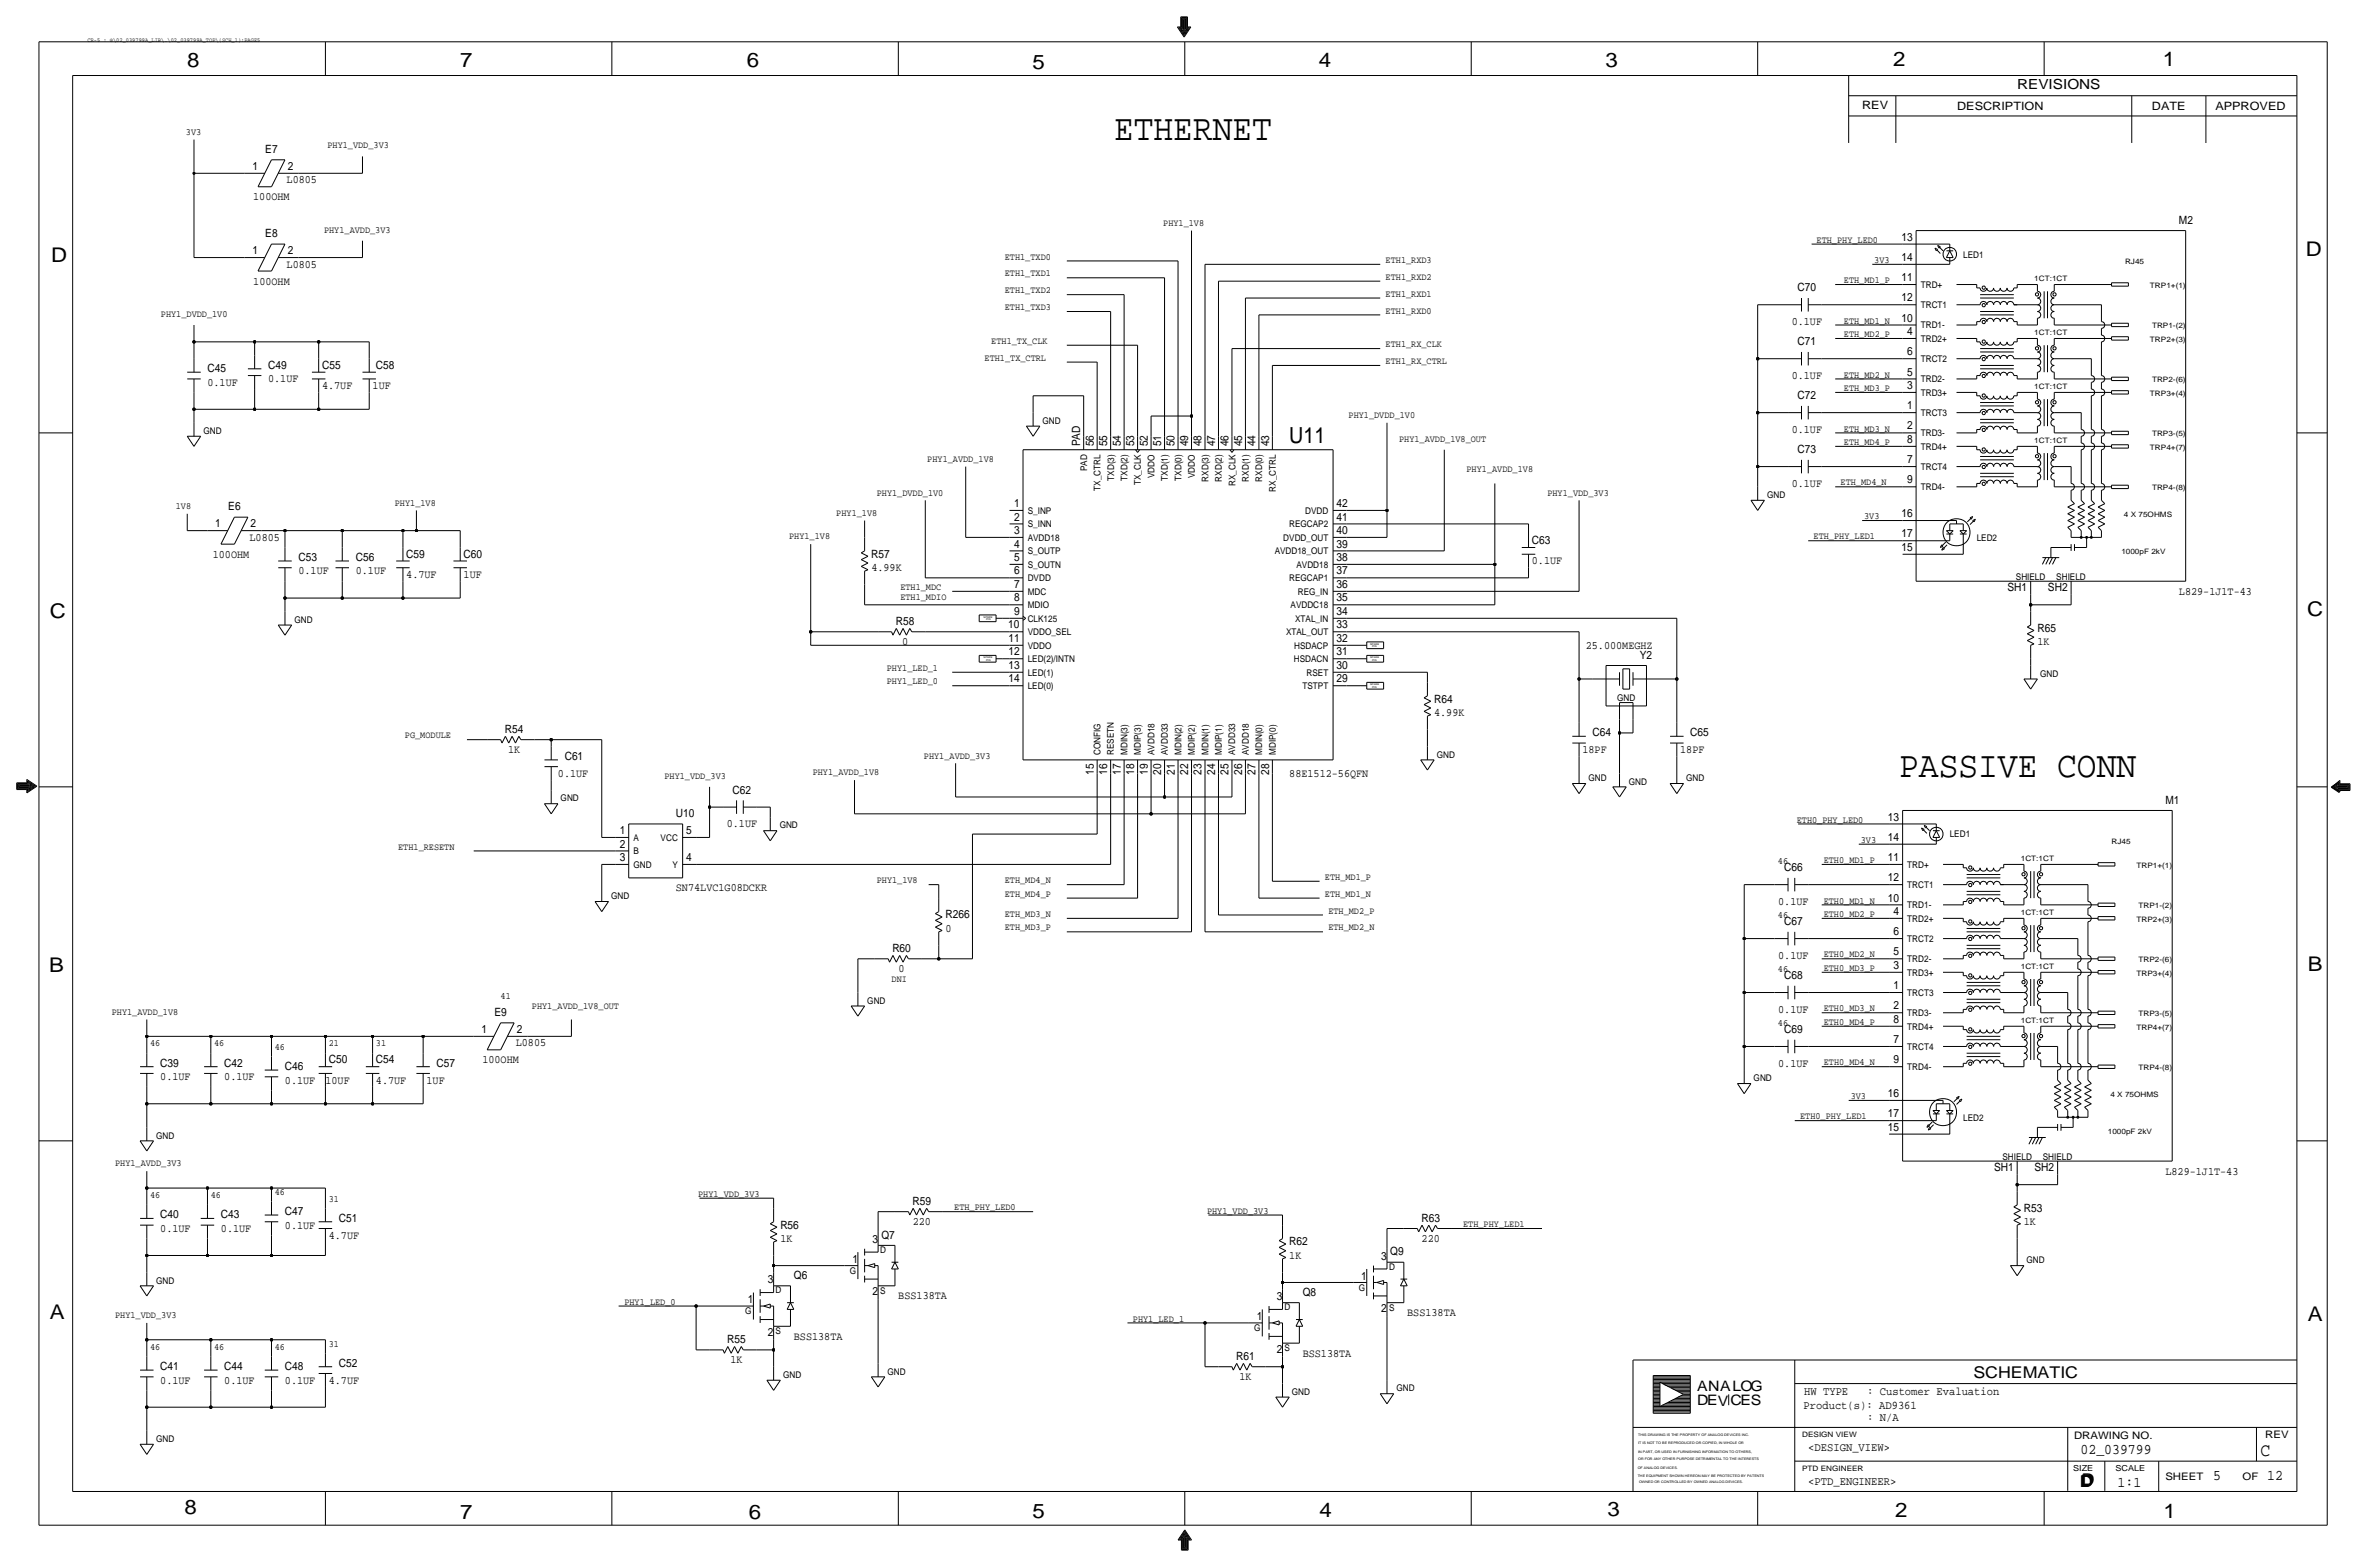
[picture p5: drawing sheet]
<svg xmlns="http://www.w3.org/2000/svg" width="892mm" height="590mm" viewBox="0 0 892 590" stroke-linecap="round" stroke-linejoin="round" font-family="sans-serif">
<defs><g id="words">
<g font-size="13.9">
<text x="419.8" y="52.6">ETHERNET</text>
<text x="715.7" y="292.6">PASSIVE CONN</text>
</g>
<text font-size="8.3" x="485.9" y="166.9">U11</text>
<g font-size="7.6">
<text x="70.6" y="25.4">8</text>
<text x="173.4" y="25.4">7</text>
<text x="281.4" y="25.1">6</text>
<text x="389.1" y="26.2">5</text>
<text x="497" y="25.4">4</text>
<text x="605" y="25.1">3</text>
<text x="713.4" y="24.9">2</text>
<text x="815" y="24.9">1</text>
<text x="19.3" y="98.8">D</text>
<text x="868.9" y="96.5">D</text>
<text x="18.8" y="232.7">C</text>
<text x="869.4" y="232.1">C</text>
<text x="869.6" y="365.8">B</text>
<text x="18.5" y="366">B</text>
<text x="18.8" y="496.8">A</text>
<text x="869.6" y="497.6">A</text>
<text x="69.6" y="570.5">8</text>
<text x="173.4" y="572.3">7</text>
<text x="282.2" y="572.3">6</text>
<text x="389.1" y="571.7">5</text>
<text x="497.3" y="571.5">4</text>
<text x="605.7" y="571.2">3</text>
<text x="714.2" y="571.5">2</text>
<text x="815.3" y="572">1</text>
</g>
<text font-size="7" x="851.9" y="548.4">C</text>
<g font-size="6.1">
<text x="743.7" y="518.9">SCHEMATIC</text>
<text x="783.8" y="560.3">D</text>
<text x="784.3" y="559.8">D</text>
</g>
<g font-size="5.6">
<text x="784" y="547.9">02_039799</text>
<text x="834.1" y="557.5">5</text>
<text x="854.4" y="557.5">12</text>
<text x="798" y="560.1">1:1</text>
</g>
<g font-size="5.4">
<text x="639.5" y="524.2">ANALOG</text>
<text x="639.5" y="529.3">DEV</text>
<text x="652.1" y="529.3">CES</text>
</g>
<text font-size="5.2" x="760.2" y="33.5">REVISIONS</text>
<g font-size="4.4">
<text x="679.9" y="525.5">HW TYPE</text>
<text x="703.6" y="525.5">: Customer Evaluation</text>
<text x="679.7" y="530.9">Product(s): AD9361</text>
<text x="703.6" y="535.2">: N/A</text>
<text x="681.4" y="546.6">&lt;DESIGN_VIEW&gt;</text>
<text x="681.4" y="559.3">&lt;PTD_ENGINEER&gt;</text>
</g>
<g font-size="4.3">
<text x="701.8" y="41.1">REV</text>
<text x="737.6" y="41.4">DESCRIPTION</text>
<text x="811" y="41.4">DATE</text>
<text x="834.8" y="41.4">APPROVED</text>
<text x="100" y="57.7">E7</text>
<text x="95.1" y="64">1</text>
<text x="108.4" y="64">2</text>
<text x="108" y="69.1">L0805</text>
<text x="95.4" y="75.4">100OHM</text>
<text x="100" y="89.4">E8</text>
<text x="821.1" y="84.3">M2</text>
<text x="95.1" y="95.8">1</text>
<text x="108.4" y="95.8">2</text>
<text x="716.5" y="90.7">13</text>
<text x="108" y="100.8">L0805</text>
<text x="716.5" y="98.3">14</text>
<text x="95.4" y="107.2">100OHM</text>
<text x="716.5" y="105.9">11</text>
<text x="677.4" y="109.7">C70</text>
<text x="716.5" y="113.5">12</text>
<text x="675.2" y="122.4">0.1UF</text>
<text x="716.5" y="121.2">10</text>
<text x="677.4" y="130">C71</text>
<text x="718.7" y="126.2">4</text>
<text x="718.7" y="133.9">6</text>
<text x="78.2" y="140.2">C45</text>
<text x="101" y="138.9">C49</text>
<text x="121.4" y="138.9">C55</text>
<text x="141.7" y="138.9">C58</text>
<text x="675.2" y="142.7">0.1UF</text>
<text x="718.7" y="141.5">5</text>
<text x="78.2" y="145.3">0.1UF</text>
<text x="101" y="144">0.1UF</text>
<text x="121.4" y="146.6">4.7UF</text>
<text x="140.4" y="146.6">1UF</text>
<text x="718.7" y="146.6">3</text>
<text x="677.4" y="150.4">C72</text>
<text x="718.7" y="154.2">1</text>
<text x="718.7" y="161.8">2</text>
<text x="675.2" y="163.1">0.1UF</text>
<text x="718.7" y="166.9">8</text>
<text x="407.1" y="168.1" transform="rotate(-90 407.1 168.1)">PAD</text>
<text x="412.2" y="168.1" transform="rotate(-90 412.2 168.1)">56</text>
<text x="417.3" y="168.1" transform="rotate(-90 417.3 168.1)">55</text>
<text x="422.3" y="168.1" transform="rotate(-90 422.3 168.1)">54</text>
<text x="427.4" y="168.1" transform="rotate(-90 427.4 168.1)">53</text>
<text x="432.5" y="168.1" transform="rotate(-90 432.5 168.1)">52</text>
<text x="437.6" y="168.1" transform="rotate(-90 437.6 168.1)">51</text>
<text x="442.7" y="168.1" transform="rotate(-90 442.7 168.1)">50</text>
<text x="447.8" y="168.1" transform="rotate(-90 447.8 168.1)">49</text>
<text x="452.8" y="168.1" transform="rotate(-90 452.8 168.1)">48</text>
<text x="457.9" y="168.1" transform="rotate(-90 457.9 168.1)">47</text>
<text x="463" y="168.1" transform="rotate(-90 463 168.1)">46</text>
<text x="468.1" y="168.1" transform="rotate(-90 468.1 168.1)">45</text>
<text x="473.1" y="168.1" transform="rotate(-90 473.1 168.1)">44</text>
<text x="478.2" y="168.1" transform="rotate(-90 478.2 168.1)">43</text>
<text x="677.4" y="170.7">C73</text>
<text x="718.7" y="174.5">7</text>
<text x="675.2" y="183.4">0.1UF</text>
<text x="718.7" y="182.1">9</text>
<text x="382.1" y="191">1</text>
<text x="503.6" y="191">42</text>
<text x="86" y="192.3">E6</text>
<text x="382.1" y="196.1">2</text>
<text x="503.6" y="196.1">41</text>
<text x="716.5" y="194.8">16</text>
<text x="81.1" y="198.6">1</text>
<text x="94" y="203.7">L0805</text>
<text x="94.4" y="198.6">2</text>
<text x="382.1" y="201.2">3</text>
<text x="503.6" y="201.2">40</text>
<text x="716.5" y="202.4">17</text>
<text x="382.1" y="206.2">4</text>
<text x="503.6" y="206.2">39</text>
<text x="577.3" y="205">C63</text>
<text x="716.5" y="207.5">15</text>
<text x="80.2" y="210.1">100OHM</text>
<text x="112.5" y="211.3">C53</text>
<text x="134.1" y="211.3">C56</text>
<text x="153.1" y="210">C59</text>
<text x="174.7" y="210.1">C60</text>
<text x="328.4" y="210.1">R57</text>
<text x="328.4" y="215.1">4.99K</text>
<text x="382.1" y="211.3">5</text>
<text x="503.6" y="211.3">38</text>
<text x="577.3" y="212.6">0.1UF</text>
<text x="112.5" y="216.4">0.1UF</text>
<text x="134.1" y="216.4">0.1UF</text>
<text x="153.1" y="217.7">4.7UF</text>
<text x="174.7" y="217.7">1UF</text>
<text x="382.1" y="221.5">7</text>
<text x="382.1" y="216.4">6</text>
<text x="503.6" y="216.4">37</text>
<text x="503.6" y="221.5">36</text>
<text x="382.1" y="226.6">8</text>
<text x="503.6" y="226.6">35</text>
<text x="756.5" y="222.8">SH1</text>
<text x="771.8" y="222.8">SH2</text>
<text x="821.1" y="224">L829-1J1T-43</text>
<text x="382.1" y="231.6">9</text>
<text x="503.6" y="231.6">34</text>
<text x="337.6" y="235.5">R58</text>
<text x="380" y="236.7">10</text>
<text x="503.6" y="236.7">33</text>
<text x="767.8" y="238">R65</text>
<text x="339.9" y="243.1">0</text>
<text x="380" y="241.8">11</text>
<text x="503.6" y="241.8">32</text>
<text x="597.6" y="244.3">25.000MEGHZ</text>
<text x="767.8" y="243.1">1K</text>
<text x="380" y="246.9">12</text>
<text x="380" y="252">13</text>
<text x="503.6" y="246.9">31</text>
<text x="503.6" y="252">30</text>
<text x="617.9" y="248.2">Y2</text>
<text x="380" y="257">14</text>
<text x="503.6" y="257">29</text>
<text x="540.4" y="264.7">R64</text>
<text x="540.5" y="269.7">4.99K</text>
<text x="190.2" y="276.1">R54</text>
<text x="600.2" y="277.4">C64</text>
<text x="637" y="277.4">C65</text>
<text x="191.5" y="283.7">1K</text>
<text x="212.8" y="286.3">C61</text>
<text x="596.3" y="283.7">18PF</text>
<text x="633.2" y="283.7">18PF</text>
<text x="210.3" y="292.6">0.1UF</text>
<text x="412.2" y="291.8" transform="rotate(-90 412.2 291.8)">15</text>
<text x="417.3" y="291.8" transform="rotate(-90 417.3 291.8)">16</text>
<text x="422.4" y="291.8" transform="rotate(-90 422.4 291.8)">17</text>
<text x="427.4" y="291.8" transform="rotate(-90 427.4 291.8)">18</text>
<text x="432.5" y="291.8" transform="rotate(-90 432.5 291.8)">19</text>
<text x="437.6" y="291.8" transform="rotate(-90 437.6 291.8)">20</text>
<text x="442.7" y="291.8" transform="rotate(-90 442.7 291.8)">21</text>
<text x="447.8" y="291.8" transform="rotate(-90 447.8 291.8)">22</text>
<text x="452.8" y="291.8" transform="rotate(-90 452.8 291.8)">23</text>
<text x="457.9" y="291.8" transform="rotate(-90 457.9 291.8)">24</text>
<text x="463" y="291.8" transform="rotate(-90 463 291.8)">25</text>
<text x="468.1" y="291.8" transform="rotate(-90 468.1 291.8)">26</text>
<text x="473.2" y="291.8" transform="rotate(-90 473.2 291.8)">27</text>
<text x="478.2" y="291.8" transform="rotate(-90 478.2 291.8)">28</text>
<text x="485.9" y="292.6">88E1512-56QFN</text>
<text x="276.1" y="299">C62</text>
<text x="816" y="302.8">M1</text>
<text x="254.7" y="307.8">U10</text>
<text x="273.9" y="311.7">0.1UF</text>
<text x="711.5" y="309.1">13</text>
<text x="233.5" y="314.2">1</text>
<text x="258.5" y="314.2">5</text>
<text x="711.5" y="316.7">14</text>
<text x="233.5" y="319.3">2</text>
<text x="233.5" y="324.4">3</text>
<text x="258.5" y="324.4">4</text>
<text x="672.3" y="328.2">C66</text>
<text x="711.5" y="324.4">11</text>
<text x="254.7" y="335.8">SN74LVC1G08DCKR</text>
<text x="711.5" y="332">12</text>
<text x="670.1" y="340.9">0.1UF</text>
<text x="711.5" y="339.6">10</text>
<text x="356.3" y="345.9">R266</text>
<text x="713.6" y="344.7">4</text>
<text x="356.3" y="351">0</text>
<text x="672.3" y="348.5">C67</text>
<text x="713.6" y="352.3">6</text>
<text x="336.3" y="358.6">R60</text>
<text x="713.6" y="359.9">5</text>
<text x="670.1" y="361.2">0.1UF</text>
<text x="713.6" y="365">3</text>
<text x="338.7" y="366.3">0</text>
<text x="672.3" y="368.8">C68</text>
<text x="713.6" y="372.6">1</text>
<text x="186.3" y="382.8">E9</text>
<text x="670.1" y="381.5">0.1UF</text>
<text x="713.6" y="380.2">2</text>
<text x="181.5" y="389.1">1</text>
<text x="194.8" y="389.1">2</text>
<text x="672.3" y="389.1">C69</text>
<text x="713.6" y="385.3">8</text>
<text x="194.4" y="394.2">L0805</text>
<text x="713.6" y="392.9">7</text>
<text x="60.4" y="401.8">C39</text>
<text x="84.5" y="401.8">C42</text>
<text x="123.9" y="400.5">C50</text>
<text x="141.7" y="400.5">C54</text>
<text x="164.5" y="401.8">C57</text>
<text x="181.8" y="400.6">100OHM</text>
<text x="670.1" y="401.8">0.1UF</text>
<text x="713.6" y="400.6">9</text>
<text x="60.4" y="406.9">0.1UF</text>
<text x="84.5" y="406.9">0.1UF</text>
<text x="107.4" y="403.1">C46</text>
<text x="107.4" y="408.2">0.1UF</text>
<text x="122.6" y="408.2">10UF</text>
<text x="141.7" y="408.2">4.7UF</text>
<text x="160.7" y="408.2">1UF</text>
<text x="711.5" y="413.3">16</text>
<text x="711.5" y="420.9">17</text>
<text x="711.5" y="426">15</text>
<text x="751.5" y="441.2">SH1</text>
<text x="766.7" y="441.2">SH2</text>
<text x="816" y="442.5">L829-1J1T-43</text>
<text x="343.9" y="453.9">R59</text>
<text x="60.4" y="459">C40</text>
<text x="83.3" y="459">C43</text>
<text x="107.4" y="457.7">C47</text>
<text x="127.7" y="460.2">C51</text>
<text x="344" y="461.5">220</text>
<text x="535.7" y="460.2">R63</text>
<text x="762.7" y="461.5">1K</text>
<text x="762.7" y="456.4">R53</text>
<text x="60.4" y="464.1">0.1UF</text>
<text x="83.3" y="464.1">0.1UF</text>
<text x="107.4" y="462.8">0.1UF</text>
<text x="123.9" y="466.6">4.7UF</text>
<text x="294.1" y="462.8">R56</text>
<text x="294.1" y="467.9">1K</text>
<text x="332.2" y="466.6">Q7</text>
<text x="535.8" y="467.9">220</text>
<text x="328.8" y="468.1">3</text>
<text x="485.8" y="469.1">R62</text>
<text x="523.9" y="472.9">Q9</text>
<text x="321.2" y="475.7">1</text>
<text x="485.9" y="474.2">1K</text>
<text x="520.5" y="474.5">3</text>
<text x="289.4" y="483.4">3</text>
<text x="299.1" y="481.8">Q6</text>
<text x="513" y="482.1">1</text>
<text x="281.8" y="491">1</text>
<text x="328.8" y="487.9">2</text>
<text x="338.5" y="489.5">BSS138TA</text>
<text x="481.2" y="489.7">3</text>
<text x="490.9" y="488.2">Q8</text>
<text x="473.6" y="497.3">1</text>
<text x="520.5" y="494.3">2</text>
<text x="530.3" y="495.8">BSS138TA</text>
<text x="289.4" y="503.2">2</text>
<text x="274.1" y="506">R55</text>
<text x="299.2" y="504.7">BSS138TA</text>
<text x="481.2" y="509.5">2</text>
<text x="127.7" y="514.9">C52</text>
<text x="275.3" y="513.6">1K</text>
<text x="465.8" y="512.3">R61</text>
<text x="490.9" y="511.1">BSS138TA</text>
<text x="60.4" y="521.2">0.1UF</text>
<text x="60.4" y="516.1">C41</text>
<text x="84.5" y="521.2">0.1UF</text>
<text x="84.5" y="516.1">C44</text>
<text x="107.4" y="521.2">0.1UF</text>
<text x="107.4" y="516.1">C48</text>
<text x="123.9" y="521.2">4.7UF</text>
<text x="467" y="519.9">1K</text>
</g>
<g font-size="3.9">
<text x="781.6" y="542.1">DRAWING NO.</text>
<text x="853.6" y="541.8">REV</text>
<text x="816" y="557.4">SHEET</text>
<text x="845.1" y="557.5">OF</text>
</g>
<g font-size="3.6">
<text x="70.1" y="50.8">3V3</text>
<text x="123.4" y="55.9">PHY1_VDD_3V3</text>
<text x="122.1" y="87.6">PHY1_AVDD_3V3</text>
<text x="438.4" y="85.1">PHY1_1V8</text>
<text x="684.6" y="91.7">ETH_PHY_LED0</text>
<text x="378.7" y="97.8">ETH1_TXD0</text>
<text x="522.2" y="99.1">ETH1_RXD3</text>
<text x="706.3" y="99.1">3V3</text>
<text x="378.7" y="104.1">ETH1_TXD1</text>
<text x="522.2" y="105.4">ETH1_RXD2</text>
<text x="694.9" y="106.7">ETH_MD1_P</text>
<text x="378.7" y="110.5">ETH1_TXD2</text>
<text x="522.2" y="111.8">ETH1_RXD1</text>
<text x="60.7" y="119.3">PHY1_DVDD_1V0</text>
<text x="378.7" y="116.8">ETH1_TXD3</text>
<text x="522.2" y="118.1">ETH1_RXD0</text>
<text x="694.9" y="121.9">ETH_MD1_N</text>
<text x="373.6" y="129.5">ETH1_TX_CLK</text>
<text x="522.2" y="130.8">ETH1_RX_CLK</text>
<text x="694.9" y="127">ETH_MD2_P</text>
<text x="371" y="135.9">ETH1_TX_CTRL</text>
<text x="522.2" y="137.2">ETH1_RX_CTRL</text>
<text x="694.9" y="142.2">ETH_MD2_N</text>
<text x="694.9" y="147.3">ETH_MD3_P</text>
<text x="508.2" y="157.5">PHY1_DVDD_1V0</text>
<text x="527.3" y="166.4">PHY1_AVDD_1V8_OUT</text>
<text x="694.9" y="162.6">ETH_MD3_N</text>
<text x="694.9" y="167.6">ETH_MD4_P</text>
<text x="349.5" y="174">PHY1_AVDD_1V8</text>
<text x="552.6" y="177.8">PHY1_AVDD_1V8</text>
<text x="693.6" y="182.9">ETH_MD4_N</text>
<text x="66.2" y="191.8">1V8</text>
<text x="148.8" y="190.5">PHY1_1V8</text>
<text x="330.4" y="186.7">PHY1_DVDD_1V0</text>
<text x="583.1" y="186.7">PHY1_VDD_3V3</text>
<text x="315.2" y="194.3">PHY1_1V8</text>
<text x="702.5" y="195.6">3V3</text>
<text x="297.4" y="203.2">PHY1_1V8</text>
<text x="683.5" y="203.2">ETH_PHY_LED1</text>
<text x="339.3" y="226.1">ETH1_MDIO</text>
<text x="339.3" y="222.2">ETH1_MDC</text>
<text x="334.2" y="252.7">PHY1_LED_1</text>
<text x="334.2" y="257.8">PHY1_LED_0</text>
<text x="152.6" y="278.1">PG_MODULE</text>
<text x="348.2" y="285.7">PHY1_AVDD_3V3</text>
<text x="250.4" y="293.4">PHY1_VDD_3V3</text>
<text x="306.3" y="292.1">PHY1_AVDD_1V8</text>
<text x="677.1" y="309.9">ETH0_PHY_LED0</text>
<text x="701.2" y="317.5">3V3</text>
<text x="150.1" y="320">ETH1_RESETN</text>
<text x="670" y="325.6">46</text>
<text x="687.3" y="325.1">ETH0_MD1_P</text>
<text x="330.4" y="332.7">PHY1_1V8</text>
<text x="378.7" y="332.7">ETH_MD4_N</text>
<text x="499.3" y="331.5">ETH_MD1_P</text>
<text x="378.7" y="337.8">ETH_MD4_P</text>
<text x="499.3" y="337.8">ETH_MD1_N</text>
<text x="687.3" y="340.4">ETH0_MD1_N</text>
<text x="378.7" y="345.4">ETH_MD3_N</text>
<text x="500.6" y="344.2">ETH_MD2_P</text>
<text x="670" y="345.9">46</text>
<text x="687.3" y="345.4">ETH0_MD2_P</text>
<text x="378.7" y="350.5">ETH_MD3_P</text>
<text x="500.6" y="350.5">ETH_MD2_N</text>
<text x="687.3" y="360.7">ETH0_MD2_N</text>
<text x="687.3" y="365.8">ETH0_MD3_P</text>
<text x="336" y="370.1">DNI</text>
<text x="670" y="366.3">46</text>
<text x="188.7" y="376.4">41</text>
<text x="42.1" y="382.3">PHY1_AVDD_1V8</text>
<text x="200.5" y="380">PHY1_AVDD_1V8_OUT</text>
<text x="687.3" y="381">ETH0_MD3_N</text>
<text x="670" y="386.6">46</text>
<text x="687.3" y="386.1">ETH0_MD4_P</text>
<text x="56.6" y="394.2">46</text>
<text x="80.7" y="394.2">46</text>
<text x="103.6" y="395.5">46</text>
<text x="123.9" y="394.2">21</text>
<text x="141.7" y="394.2">31</text>
<text x="687.3" y="401.3">ETH0_MD4_N</text>
<text x="697.4" y="414">3V3</text>
<text x="678.4" y="421.6">ETH0_PHY_LED1</text>
<text x="43.4" y="439.4">PHY1_AVDD_3V3</text>
<text x="56.6" y="451.4">46</text>
<text x="79.5" y="451.4">46</text>
<text x="103.6" y="450.1">46</text>
<text x="123.9" y="452.6">31</text>
<text x="263.1" y="450.9">PHY1_VDD_3V3</text>
<text x="359.6" y="455.9">ETH_PHY_LED0</text>
<text x="454.9" y="457.2">PHY1_VDD_3V3</text>
<text x="551.4" y="462.3">ETH_PHY_LED1</text>
<text x="235.3" y="491.7">PHY1_LED_0</text>
<text x="43.4" y="496.6">PHY1_VDD_3V3</text>
<text x="426.9" y="497.8">PHY1_LED_1</text>
<text x="56.6" y="508.5">46</text>
<text x="80.7" y="508.5">46</text>
<text x="103.6" y="508.5">46</text>
<text x="123.9" y="507.2">31</text>
</g>
<g font-size="3.5">
<text x="739.8" y="97">LED1</text>
<text x="723.8" y="108.5">TRD+</text>
<text x="723.8" y="116.1">TRCT1</text>
<text x="723.8" y="123.7">TRD1-</text>
<text x="723.8" y="128.8">TRD2+</text>
<text x="723.8" y="136.4">TRCT2</text>
<text x="723.8" y="144">TRD2-</text>
<text x="723.8" y="149.1">TRD3+</text>
<text x="392.9" y="159.7">GND</text>
<text x="723.8" y="156.7">TRCT3</text>
<text x="76.7" y="163.5">GND</text>
<text x="723.8" y="164.3">TRD3-</text>
<text x="723.8" y="169.4">TRD4+</text>
<text x="409.7" y="177.5" transform="rotate(-90 409.7 177.5)">PAD</text>
<text x="723.8" y="177">TRCT4</text>
<text x="414.7" y="184.9" transform="rotate(-90 414.7 184.9)">TX_CTRL</text>
<text x="419.8" y="181.1" transform="rotate(-90 419.8 181.1)">TXD(3)</text>
<text x="424.9" y="181.1" transform="rotate(-90 424.9 181.1)">TXD(2)</text>
<text x="430" y="182.9" transform="rotate(-90 430 182.9)">TX_CLK</text>
<text x="435.1" y="180.1" transform="rotate(-90 435.1 180.1)">VDDO</text>
<text x="440.1" y="181.1" transform="rotate(-90 440.1 181.1)">TXD(1)</text>
<text x="445.2" y="181.1" transform="rotate(-90 445.2 181.1)">TXD(0)</text>
<text x="450.3" y="180.1" transform="rotate(-90 450.3 180.1)">VDDO</text>
<text x="455.4" y="181.5" transform="rotate(-90 455.4 181.5)">RXD(3)</text>
<text x="460.5" y="181.5" transform="rotate(-90 460.5 181.5)">RXD(2)</text>
<text x="465.5" y="183.2" transform="rotate(-90 465.5 183.2)">RX_CLK</text>
<text x="470.6" y="181.5" transform="rotate(-90 470.6 181.5)">RXD(1)</text>
<text x="475.7" y="181.5" transform="rotate(-90 475.7 181.5)">RXD(0)</text>
<text x="480.8" y="185.2" transform="rotate(-90 480.8 185.2)">RX_CTRL</text>
<text x="723.8" y="184.7">TRD4-</text>
<text x="665.9" y="187.6">GND</text>
<text x="387.3" y="193.5">S_INP</text>
<text x="491.8" y="193.5">DVDD</text>
<text x="387.3" y="203.7">AVDD18</text>
<text x="387.3" y="198.6">S_INN</text>
<text x="483.6" y="203.7">DVDD_OUT</text>
<text x="485.8" y="198.6">REGCAP2</text>
<text x="744.9" y="203.7">LED2</text>
<text x="387.3" y="208.8">S_OUTP</text>
<text x="480.4" y="208.8">AVDD18_OUT</text>
<text x="387.3" y="213.9">S_OUTN</text>
<text x="488.6" y="213.9">AVDD18</text>
<text x="387.3" y="218.9">DVDD</text>
<text x="485.8" y="219">REGCAP1</text>
<text x="759.7" y="218.4">SHIELD</text>
<text x="774.9" y="218.4">SHIELD</text>
<text x="387.3" y="224">MDC</text>
<text x="489.1" y="224">REG_IN</text>
<text x="387.3" y="229.1">MDIO</text>
<text x="486.4" y="229.1">AVDDC18</text>
<text x="110.9" y="234.6">GND</text>
<text x="387.3" y="239.3">VDDO_SEL</text>
<text x="387.3" y="234.2">CLK125</text>
<text x="484.6" y="239.3">XTAL_OUT</text>
<text x="488.1" y="234.2">XTAL_IN</text>
<text x="387.3" y="244.3">VDDO</text>
<text x="487.7" y="244.4">HSDACP</text>
<text x="387.3" y="249.4">LED(2)/INTN</text>
<text x="487.6" y="249.4">HSDACN</text>
<text x="387.3" y="254.5">LED(1)</text>
<text x="492.4" y="254.5">RSET</text>
<text x="768.8" y="254.9">GND</text>
<text x="387.3" y="259.6">LED(0)</text>
<text x="490.8" y="259.6">TSTPT</text>
<text x="609.4" y="264.2">GND</text>
<text x="414.7" y="284.5" transform="rotate(-90 414.7 284.5)">CONFIG</text>
<text x="419.8" y="284.5" transform="rotate(-90 419.8 284.5)">RESETN</text>
<text x="424.9" y="284.5" transform="rotate(-90 424.9 284.5)">MDIN(3)</text>
<text x="430" y="284.5" transform="rotate(-90 430 284.5)">MDIP(3)</text>
<text x="435" y="284.4" transform="rotate(-90 435 284.4)">AVDD18</text>
<text x="440.1" y="284.5" transform="rotate(-90 440.1 284.5)">AVDD33</text>
<text x="445.2" y="284.5" transform="rotate(-90 445.2 284.5)">MDIN(2)</text>
<text x="450.3" y="284.5" transform="rotate(-90 450.3 284.5)">MDIP(2)</text>
<text x="455.4" y="284.5" transform="rotate(-90 455.4 284.5)">MDIN(1)</text>
<text x="460.4" y="284.5" transform="rotate(-90 460.4 284.5)">MDIP(1)</text>
<text x="465.5" y="284.5" transform="rotate(-90 465.5 284.5)">AVDD33</text>
<text x="470.6" y="284.4" transform="rotate(-90 470.6 284.4)">AVDD18</text>
<text x="475.7" y="284.5" transform="rotate(-90 475.7 284.5)">MDIN(0)</text>
<text x="480.8" y="284.5" transform="rotate(-90 480.8 284.5)">MDIP(0)</text>
<text x="541.5" y="285.4">GND</text>
<text x="598.6" y="294.3">GND</text>
<text x="613.9" y="295.6">GND</text>
<text x="635.5" y="294.3">GND</text>
<text x="211.3" y="301.9">GND</text>
<text x="238.7" y="316.7">A</text>
<text x="249" y="316.7">VCC</text>
<text x="293.8" y="312.1">GND</text>
<text x="734.8" y="315.5">LED1</text>
<text x="238.7" y="321.8">B</text>
<text x="238.7" y="326.9">GND</text>
<text x="253.4" y="326.9">Y</text>
<text x="718.8" y="326.9">TRD+</text>
<text x="718.8" y="334.5">TRCT1</text>
<text x="230.3" y="338.7">GND</text>
<text x="718.8" y="347.2">TRD2+</text>
<text x="718.8" y="342.1">TRD1-</text>
<text x="718.8" y="354.8">TRCT2</text>
<text x="718.8" y="362.5">TRD2-</text>
<text x="718.8" y="367.5">TRD3+</text>
<text x="718.8" y="375.2">TRCT3</text>
<text x="326.8" y="378.1">GND</text>
<text x="718.8" y="382.8">TRD3-</text>
<text x="718.8" y="387.9">TRD4+</text>
<text x="718.8" y="395.5">TRCT4</text>
<text x="660.9" y="407.3">GND</text>
<text x="718.8" y="403.1">TRD4-</text>
<text x="739.9" y="422.1">LED2</text>
<text x="58.9" y="428.9">GND</text>
<text x="754.6" y="436.9">SHIELD</text>
<text x="769.8" y="436.9">SHIELD</text>
<text x="331.7" y="471.9">D</text>
<text x="320.2" y="479.8">G</text>
<text x="523.4" y="478.3">D</text>
<text x="763.7" y="475.9">GND</text>
<text x="58.9" y="483.5">GND</text>
<text x="292.3" y="487.2">D</text>
<text x="331.7" y="487.4">S</text>
<text x="512" y="486.2">G</text>
<text x="280.9" y="495">G</text>
<text x="484.1" y="493.5">D</text>
<text x="523.4" y="493.8">S</text>
<text x="292.3" y="502.7">S</text>
<text x="472.6" y="501.4">G</text>
<text x="484.1" y="509">S</text>
<text x="295.1" y="519.1">GND</text>
<text x="334.5" y="517.8">GND</text>
<text x="486.9" y="525.4">GND</text>
<text x="526.2" y="524.2">GND</text>
<text x="58.9" y="543.2">GND</text>
</g>
<g font-size="3.1">
<text x="781.3" y="554">SIZE</text>
<text x="797.3" y="554">SCALE</text>
</g>
<g font-size="2.8">
<text x="800.8" y="99.6">RJ45</text>
<text x="766.6" y="105.9">1CT:1CT</text>
<text x="810.2" y="108.5">TRP1+(1)</text>
<text x="811" y="123.7">TRP1-(2)</text>
<text x="766.6" y="126.2">1CT:1CT</text>
<text x="810.2" y="128.8">TRP2+(3)</text>
<text x="766.6" y="146.6">1CT:1CT</text>
<text x="810.2" y="149.1">TRP3+(4)</text>
<text x="811" y="144">TRP2-(6)</text>
<text x="766.6" y="166.9">1CT:1CT</text>
<text x="811" y="164.3">TRP3-(5)</text>
<text x="810.2" y="169.4">TRP4+(7)</text>
<text x="811" y="184.7">TRP4-(8)</text>
<text x="800.4" y="194.8">4 X 75OHMS</text>
<text x="799.4" y="208.8">1000pF 2kV</text>
<text x="795.7" y="318">RJ45</text>
<text x="761.5" y="324.4">1CT:1CT</text>
<text x="805.1" y="326.9">TRP1+(1)</text>
<text x="761.5" y="344.7">1CT:1CT</text>
<text x="805.1" y="347.2">TRP2+(3)</text>
<text x="805.9" y="342.1">TRP1-(2)</text>
<text x="761.5" y="365">1CT:1CT</text>
<text x="805.9" y="362.5">TRP2-(6)</text>
<text x="805.1" y="367.5">TRP3+(4)</text>
<text x="805.9" y="382.8">TRP3-(5)</text>
<text x="761.5" y="385.3">1CT:1CT</text>
<text x="805.1" y="387.9">TRP4+(7)</text>
<text x="805.9" y="403.1">TRP4-(8)</text>
<text x="795.3" y="413.3">4 X 75OHMS</text>
<text x="794.3" y="427.2">1000pF 2kV</text>
<text x="679.1" y="541.3">DESIGN VIEW</text>
<text x="679.1" y="554">PTD ENGINEER</text>
</g>
<text font-size="2.3" x="33" y="15.7">CR-5 : @\02_039799A_LIB\.\02_039799A_TOP\(SCH_1):PAGE5</text>
<g font-size="1.3">
<text x="617.3" y="541.1">THIS DRAWING IS THE PROPERTY OF ANALOG DEVICES INC.</text>
<text x="617.3" y="543.9">IT IS NOT TO BE REPRODUCED OR COPIED, IN WHOLE OR</text>
<text x="617.3" y="547.2">IN PART, OR USED IN FURNISHING INFORMATION TO OTHERS,</text>
<text x="617.3" y="550">OR FOR ANY OTHER PURPOSE DETRIMENTAL TO THE INTERESTS</text>
<text x="617.2" y="553.2">OF ANALOG DEVICES.</text>
<text x="617.2" y="556.3">THE EQUIPMENT SHOWN HEREON MAY BE PROTECTED BY PATENTS</text>
<text x="617.7" y="558.8">OWNED OR CONTROLLED BY OWNED ANALOG DEVICES.</text>
</g>
<g font-size=".9">
<text x="370.7" y="232.7">SPARE</text>
<text x="371.7" y="233.7">PIN</text>
<text x="516.3" y="242.8">SPARE</text>
<text x="517.1" y="243.8">PIN</text>
<text x="370.7" y="247.9">SPARE</text>
<text x="371.7" y="248.9">PIN</text>
<text x="516.3" y="247.9">SPARE</text>
<text x="517.1" y="248.9">PIN</text>
<text x="516.3" y="258.1">SPARE</text>
<text x="517.1" y="259.1">PIN</text>
</g>
</g></defs>
<g fill="none" stroke="#000" stroke-width=".38">
<path d="M14.7 15.7v558.8zM14.7 15.7h862.3zM122.6 15.7v12.7zM230.6 15.7v12.7zM338.5 15.7v12.7zM443.7 10.2h1.3zM443.7 10.2l2.5 3.8zM444.2 10.4h1zM444.2 10.4l2 3.1zM444.7 10.7h.8zM444.7 10.7l1.5 2.3zM445 6.3v3.9z"/>
<path d="M445 6.3h2.5zM445.2 6.6v3.8zM445.2 6.6h2zM445.2 10.9h.5zM445.2 10.9l1 1.5zM445.5 6.9v3.8zM445.5 6.9h1.5zM445.7 11.2h.3zM445.7 7.1v3.8zM445.7 7.1h1zM445.7 11.2l.5 .7zM446 7.4v3.8z"/>
<path d="M446 7.4h.5zM446.2 7.6v4.1zM446.5 11.2h.2zM446.5 7.4v3.8zM446.5 15.7v12.7zM446.7 10.9h.5zM446.7 11.2l-.5 .7zM446.7 7.1v3.8zM447 10.7h.8zM447 6.9v3.8zM447.2 10.4h1.1zM447.2 6.6v3.8z"/>
<path d="M447.2 10.9l-1 1.5zM447.5 10.2h1.3zM447.5 6.4v3.8zM447.8 10.7l-1.6 2.3zM448.3 10.4l-2.1 3.1zM448.8 10.2l-2.6 3.8zM554.4 15.7v12.7zM662.4 15.7v12.7zM770.3 15.7v12.7zM877 15.7v558.8zM27.4 28.4v533.4zM27.4 28.4h838.2z"/>
<path d="M696.7 36.1h168.9zM696.7 28.4v25.4zM714.5 36.1v17.7zM803.4 36.1v17.7zM831.3 36.1v17.7zM865.6 28.4v533.4zM73.1 52.6v12.7zM136.6 58.9v6.4zM696.7 43.7h168.9zM73.1 65.3h19.1zM73.1 65.3v31.7zM92.2 65.3h7.6z"/>
<path d="M97.2 70.4h5.1zM102.3 60.2l-5.1 10.2zM102.3 60.2h5.1zM104.9 65.3h7.6zM107.4 60.2l-5.1 10.2zM112.5 65.3h24.1zM73.1 97h19.1zM92.2 97h7.6zM102.3 91.9l-5.1 10.2zM102.3 91.9h5.1zM104.9 97h7.6zM107.4 91.9l-5.1 10.2z"/>
<path d="M112.5 97h24.1zM136.6 90.7v6.3zM402 98.3h41.9zM443.9 98.3v66zM449 86.9v69.8zM454.1 99.6h66zM454.1 99.6v64.7zM682.7 91.9h34.3zM705.6 99.6h11.4zM717 99.6h5.1zM717 91.9h5.1zM722.1 99.6h12.7z"/>
<path d="M722.1 91.9h12.7zM722.1 86.9h101.6zM722.1 86.9v132zM729.2 93.5l1 .5zM729.2 93.5l.5 1zM729.7 94.5l.5-.5zM730 94.2l1.2 1.3zM730.2 92.5l1 .5zM730.2 92.5l.5 1zM730.7 93.5l.5-.5zM731 93.2l1.2 1.3zM733.5 94.5h2.5z"/>
<path d="M733.5 97h2.5zM734.8 97v2.6zM734.8 91.9v2.6zM734.8 94.5l1.2 2.5zM734.8 94.5l-1.3 2.5zM823.7 86.9v132zM97.2 102.1h5.1zM402 104.6h36.9zM402 117.3h16.5zM402 111h21.6zM418.5 117.3v47zM423.6 111v53.3z"/>
<path d="M438.9 104.6v59.7zM459.2 105.9h60.9zM459.2 105.9v58.4zM469.3 112.3h50.8zM469.3 112.3v52zM474.4 118.6h45.7zM474.4 118.6v45.7zM662.4 114.8v20.3zM662.4 114.8h11.4zM673.8 114.8h5.1zM678.9 112.3v5zM681.4 112.3v5z"/>
<path d="M681.4 114.8h5.1zM686.5 114.8h30.5zM691.6 107.2h25.4zM717 114.8h5.1zM717 107.2h5.1zM737.3 107.2h7.6zM737.3 114.8h8.9zM744.9 107.2v1.3zM744.9 108.5h1.3zM746.2 114.8a1.27 1.27 0 0 1 1.3-1.3 1.27 1.27 0 0 1 1.2 1.3 1.27 1.27 0 0 1 1.3-1.3 1.27 1.27 0 0 1 1.3 1.3 1.27 1.27 0 0 1 1.3-1.3 1.27 1.27 0 0 1 1.2 1.3 1.27 1.27 0 0 1 1.3-1.3 1.27 1.27 0 0 1 1.3 1.3 1.27 1.27 0 0 1 1.2-1.3 1.27 1.27 0 0 1 1.3 1.3M746.2 118.6h12.7zM746.2 117.3h12.7z"/>
<path d="M746.2 112.3h12.7zM746.2 111h12.7zM746.2 108.5a1.27 1.27 0 0 0 1.2 1.2 1.27 1.27 0 0 0 1.3-1.2M748.7 108.5a1.27 1.27 0 0 0 1.3 1.2 1.27 1.27 0 0 0 1.3-1.2M751.3 108.5a1.27 1.27 0 0 0 1.2 1.2 1.27 1.27 0 0 0 1.3-1.2M753.8 108.5a1.27 1.27 0 0 0 1.3 1.2 1.27 1.27 0 0 0 1.3-1.2M756.4 108.5a1.27 1.27 0 0 0 1.2 1.2 1.27 1.27 0 0 0 1.3-1.2M758.9 114.8h8.9zM758.9 114.8h1.3zM758.9 108.5h1.3zM760.2 107.2v1.3zM760.2 107.2h7.6z"/>
<path d="M767.8 119.9v2.5zM767.8 107.2v2.5zM767.8 109.7a1.27 1.27 0 0 1 1.3 1.3 1.27 1.27 0 0 1-1.3 1.3 1.27 1.27 0 0 1 1.3 1.2 1.27 1.27 0 0 1-1.3 1.3 1.27 1.27 0 0 1 1.3 1.3 1.27 1.27 0 0 1-1.3 1.2 1.27 1.27 0 0 1 1.3 1.3 1.27 1.27 0 0 1-1.3 1.3M770.3 109.7v10.2zM771.6 109.7v10.2zM774.1 114.8h17.8zM774.1 119.9v2.5zM774.1 107.2h21.6zM774.1 107.2v2.5zM774.1 109.7a1.27 1.27 0 0 0-1.2 1.3 1.27 1.27 0 0 0 1.2 1.3 1.27 1.27 0 0 0-1.2 1.2 1.27 1.27 0 0 0 1.2 1.3 1.27 1.27 0 0 0-1.2 1.3 1.27 1.27 0 0 0 1.2 1.2 1.27 1.27 0 0 0-1.2 1.3 1.27 1.27 0 0 0 1.2 1.3M791.9 114.8v6.4zM795.7 106.5v1.3z"/>
<path d="M795.7 107.8h6.4zM795.7 106.5h6.4zM802.1 106.5v1.3zM73.1 128.8h22.9zM73.1 122.4v6.4zM73.1 128.8v6.3zM73.1 135.1v5.1zM93.4 138.9h5.1zM96 128.8h24.1zM96 128.8v5.1zM96 133.9v5zM120.1 128.8h19z"/>
<path d="M120.1 128.8v6.3zM120.1 135.1v5.1zM139.1 128.8v6.3zM139.1 135.1v5.1zM402 130h26.7zM402 136.4h11.5zM413.5 136.4v27.9zM428.7 130v34.3zM464.3 131.3h55.8zM464.3 131.3v33zM479.5 137.7h40.6zM479.5 137.7v26.6z"/>
<path d="M662.4 135.1v20.3zM662.4 135.1h11.4zM673.8 135.1h5.1zM678.9 132.6v5.1zM681.4 132.6v5.1zM681.4 135.1h5.1zM686.5 135.1h30.5zM691.6 127.5h25.4zM691.6 122.4h25.4zM717 127.5h5.1zM717 122.4h5.1zM717 135.1h5.1z"/>
<path d="M737.3 122.4h7.6zM737.3 127.5h7.6zM737.3 135.1h8.9zM744.9 121.2v1.2zM744.9 127.5v1.3zM744.9 128.8h1.3zM744.9 121.2h1.3zM746.2 135.1a1.27 1.27 0 0 1 1.3-1.2 1.27 1.27 0 0 1 1.2 1.2 1.27 1.27 0 0 1 1.3-1.2 1.27 1.27 0 0 1 1.3 1.2 1.27 1.27 0 0 1 1.3-1.2 1.27 1.27 0 0 1 1.2 1.2 1.27 1.27 0 0 1 1.3-1.2 1.27 1.27 0 0 1 1.3 1.2 1.27 1.27 0 0 1 1.2-1.2 1.27 1.27 0 0 1 1.3 1.2M746.2 121.2a1.27 1.27 0 0 1 1.3-1.3 1.27 1.27 0 0 1 1.2 1.3 1.27 1.27 0 0 1 1.3-1.3 1.27 1.27 0 0 1 1.3 1.3 1.27 1.27 0 0 1 1.3-1.3 1.27 1.27 0 0 1 1.2 1.3 1.27 1.27 0 0 1 1.3-1.3 1.27 1.27 0 0 1 1.3 1.3 1.27 1.27 0 0 1 1.2-1.3 1.27 1.27 0 0 1 1.3 1.3M746.2 138.9h12.7zM746.2 137.7h12.7zM746.2 132.6h12.7z"/>
<path d="M746.2 131.3h12.7zM746.2 128.8a1.27 1.27 0 0 0 1.3 1.3 1.27 1.27 0 0 0 1.2-1.3 1.27 1.27 0 0 0 1.3 1.3 1.27 1.27 0 0 0 1.3-1.3 1.27 1.27 0 0 0 1.3 1.3 1.27 1.27 0 0 0 1.2-1.3 1.27 1.27 0 0 0 1.3 1.3 1.27 1.27 0 0 0 1.3-1.3 1.27 1.27 0 0 0 1.2 1.3 1.27 1.27 0 0 0 1.3-1.3M758.9 135.1h8.9zM758.9 128.8h1.3zM758.9 121.2h1.3zM760.2 122.4h7.6zM760.2 121.2v1.2zM760.2 127.5h7.6zM760.2 127.5v1.3zM767.8 127.5v2.5zM767.8 130a1.27 1.27 0 0 1 1.3 1.3 1.27 1.27 0 0 1-1.3 1.3 1.27 1.27 0 0 1 1.3 1.3 1.27 1.27 0 0 1-1.3 1.2 1.27 1.27 0 0 1 1.3 1.3 1.27 1.27 0 0 1-1.3 1.3 1.27 1.27 0 0 1 1.3 1.2 1.27 1.27 0 0 1-1.3 1.3M770.3 130v10.2z"/>
<path d="M771.6 130v10.2zM774.1 135.1h14zM774.1 127.5h21.6zM774.1 127.5v2.5zM774.1 122.4h21.6zM774.1 130a1.27 1.27 0 0 0-1.2 1.3 1.27 1.27 0 0 0 1.2 1.3 1.27 1.27 0 0 0-1.2 1.3 1.27 1.27 0 0 0 1.2 1.2 1.27 1.27 0 0 0-1.2 1.3 1.27 1.27 0 0 0 1.2 1.3 1.27 1.27 0 0 0-1.2 1.2 1.27 1.27 0 0 0 1.2 1.3M788.1 135.1v6.4zM791.9 128.8v12.7zM791.9 123.7v2.5zM791.9 121.2a1.27 1.27 0 0 1 1.3 1.2 1.27 1.27 0 0 1-1.3 1.3M791.9 126.2a1.27 1.27 0 0 1 1.3 1.3 1.27 1.27 0 0 1-1.3 1.3M795.7 123h6.4z"/>
<path d="M795.7 128.1h6.4zM795.7 126.8v1.3zM795.7 126.8h6.4zM795.7 121.8v1.2zM795.7 121.8h6.4zM802.1 126.8v1.3zM802.1 121.8v1.2zM70.6 140.2h5zM70.6 142.7h5zM73.1 154.2h22.9zM73.1 147.8v6.4zM73.1 154.2v5.1z"/>
<path d="M73.1 142.7v5.1zM73.1 159.3v5zM93.4 141.5h5.1zM96 154.2h24.1zM96 146.6v7.6zM96 141.5v5.1zM117.6 140.2h5zM117.6 142.7h5zM120.1 154.2h19zM120.1 147.8v6.4zM120.1 142.7v5.1zM136.6 140.2h5.1z"/>
<path d="M136.6 142.7h5.1zM139.1 147.8v6.4zM139.1 142.7v5.1zM389.3 149.1h19.1zM389.3 149.1v6.3zM389.3 155.4v5.1zM408.4 149.1v15.2zM433.8 156.7h15.2zM433.8 156.7v7.6zM449 156.7v7.6zM522.7 159.3v33zM662.4 155.4v20.4z"/>
<path d="M662.4 155.4h11.4zM673.8 155.4h5.1zM678.9 152.9v5.1zM681.4 152.9v5.1zM681.4 155.4h5.1zM686.5 155.4h30.5zM691.6 142.7h25.4zM691.6 147.8h25.4zM717 142.7h5.1zM717 147.8h5.1zM717 155.4h5.1zM737.3 147.8h7.6z"/>
<path d="M737.3 142.7h7.6zM737.3 155.4h8.9zM744.9 141.5v1.2zM744.9 147.8v1.3zM744.9 149.1h1.3zM744.9 141.5h1.3zM746.2 155.4a1.27 1.27 0 0 1 1.3-1.2 1.27 1.27 0 0 1 1.2 1.2 1.27 1.27 0 0 1 1.3-1.2 1.27 1.27 0 0 1 1.3 1.2 1.27 1.27 0 0 1 1.3-1.2 1.27 1.27 0 0 1 1.2 1.2 1.27 1.27 0 0 1 1.3-1.2 1.27 1.27 0 0 1 1.3 1.2 1.27 1.27 0 0 1 1.2-1.2 1.27 1.27 0 0 1 1.3 1.2M746.2 141.5a1.27 1.27 0 0 1 1.3-1.3 1.27 1.27 0 0 1 1.2 1.3 1.27 1.27 0 0 1 1.3-1.3 1.27 1.27 0 0 1 1.3 1.3 1.27 1.27 0 0 1 1.3-1.3 1.27 1.27 0 0 1 1.2 1.3 1.27 1.27 0 0 1 1.3-1.3 1.27 1.27 0 0 1 1.3 1.3 1.27 1.27 0 0 1 1.2-1.3 1.27 1.27 0 0 1 1.3 1.3M746.2 151.6h12.7zM746.2 152.9h12.7zM746.2 158h12.7zM746.2 159.3h12.7z"/>
<path d="M746.2 149.1a1.27 1.27 0 0 0 1.3 1.3 1.27 1.27 0 0 0 1.2-1.3 1.27 1.27 0 0 0 1.3 1.3 1.27 1.27 0 0 0 1.3-1.3 1.27 1.27 0 0 0 1.3 1.3 1.27 1.27 0 0 0 1.2-1.3 1.27 1.27 0 0 0 1.3 1.3 1.27 1.27 0 0 0 1.3-1.3 1.27 1.27 0 0 0 1.2 1.3 1.27 1.27 0 0 0 1.3-1.3M758.9 141.5h1.3zM758.9 155.4h8.9zM758.9 149.1h1.3zM760.2 142.7h7.6zM760.2 141.5v1.2zM760.2 147.8h7.6zM760.2 147.8v1.3zM767.8 147.8v2.6zM767.8 140.2v2.5zM767.8 150.4a1.27 1.27 0 0 1 1.3 1.2 1.27 1.27 0 0 1-1.3 1.3 1.27 1.27 0 0 1 1.3 1.3 1.27 1.27 0 0 1-1.3 1.2 1.27 1.27 0 0 1 1.3 1.3 1.27 1.27 0 0 1-1.3 1.3 1.27 1.27 0 0 1 1.3 1.3 1.27 1.27 0 0 1-1.3 1.2M770.3 150.4v10.1z"/>
<path d="M771.6 150.4v10.1zM774.1 155.4h10.2zM774.1 142.7h21.6zM774.1 147.8h21.6zM774.1 147.8v2.6zM774.1 140.2v2.5zM774.1 150.4a1.27 1.27 0 0 0-1.2 1.2 1.27 1.27 0 0 0 1.2 1.3 1.27 1.27 0 0 0-1.2 1.3 1.27 1.27 0 0 0 1.2 1.2 1.27 1.27 0 0 0-1.2 1.3 1.27 1.27 0 0 0 1.2 1.3 1.27 1.27 0 0 0-1.2 1.3 1.27 1.27 0 0 0 1.2 1.2M784.3 155.4v6.4zM788.1 144v2.6zM788.1 149.1v12.7zM788.1 141.5a1.27 1.27 0 0 1 1.3 1.2 1.27 1.27 0 0 1-1.3 1.3M788.1 146.6a1.27 1.27 0 0 1 1.3 1.2 1.27 1.27 0 0 1-1.3 1.3"/>
<path d="M791.9 149.1v12.7zM791.9 144v2.6zM791.9 141.5a1.27 1.27 0 0 1 1.3 1.2 1.27 1.27 0 0 1-1.3 1.3M791.9 146.6a1.27 1.27 0 0 1 1.3 1.2 1.27 1.27 0 0 1-1.3 1.3M795.7 148.4h6.4zM795.7 143.4h6.4zM795.7 147.2v1.2zM795.7 147.2h6.4zM795.7 142.1v1.3zM795.7 142.1h6.4zM802.1 147.2v1.2zM802.1 142.1v1.3z"/>
<path d="M14.7 163.1h12.7zM70.6 164.3h5zM70.6 164.3l2.5 3.8zM75.6 164.3l-2.5 3.8zM363.9 175.8v26.6zM385.5 169.4h116.9zM385.5 169.4v116.9zM386.8 160.5l2.5 3.8zM386.8 160.5h5.1zM391.9 160.5l-2.6 3.8zM408.4 164.3v5.1zM413.5 164.3v5.1z"/>
<path d="M418.5 164.3v5.1zM423.6 164.3v5.1zM427.9 169.4l.8 1zM428.7 164.3v5.1zM429.5 169.4l-.8 1zM433.8 164.3v5.1zM438.9 164.3v5.1zM443.9 164.3v5.1zM449 164.3v5.1zM454.1 164.3v5.1zM459.2 164.3v5.1zM463.5 169.4l.8 1z"/>
<path d="M464.3 164.3v5.1zM465 169.4l-.7 1zM469.3 164.3v5.1zM474.4 164.3v5.1zM479.5 164.3v5.1zM502.4 169.4v116.9zM544.3 169.4v38.1zM662.4 175.8v7.6zM662.4 175.8h11.4zM673.8 175.8h5.1zM678.9 173.2v5.1zM681.4 173.2v5.1z"/>
<path d="M681.4 175.8h5.1zM686.5 175.8h30.5zM691.6 163.1h25.4zM691.6 168.1h25.4zM717 168.1h5.1zM717 163.1h5.1zM717 175.8h5.1zM737.3 163.1h7.6zM737.3 168.1h7.6zM737.3 175.8h8.9zM744.9 161.8v1.3zM744.9 168.1v1.3z"/>
<path d="M744.9 169.4h1.3zM744.9 161.8h1.3zM746.2 175.8a1.27 1.27 0 0 1 1.3-1.3 1.27 1.27 0 0 1 1.2 1.3 1.27 1.27 0 0 1 1.3-1.3 1.27 1.27 0 0 1 1.3 1.3 1.27 1.27 0 0 1 1.3-1.3 1.27 1.27 0 0 1 1.2 1.3 1.27 1.27 0 0 1 1.3-1.3 1.27 1.27 0 0 1 1.3 1.3 1.27 1.27 0 0 1 1.2-1.3 1.27 1.27 0 0 1 1.3 1.3M746.2 161.8a1.27 1.27 0 0 1 1.3-1.3 1.27 1.27 0 0 1 1.2 1.3 1.27 1.27 0 0 1 1.3-1.3 1.27 1.27 0 0 1 1.3 1.3 1.27 1.27 0 0 1 1.3-1.3 1.27 1.27 0 0 1 1.2 1.3 1.27 1.27 0 0 1 1.3-1.3 1.27 1.27 0 0 1 1.3 1.3 1.27 1.27 0 0 1 1.2-1.3 1.27 1.27 0 0 1 1.3 1.3M746.2 179.6h12.7zM746.2 178.3h12.7zM746.2 173.2h12.7zM746.2 172h12.7zM746.2 169.4a1.27 1.27 0 0 0 1.2 1.3 1.27 1.27 0 0 0 1.3-1.2M748.7 169.4a1.27 1.27 0 0 0 1.3 1.3 1.27 1.27 0 0 0 1.3-1.2M751.3 169.4a1.27 1.27 0 0 0 1.2 1.3 1.27 1.27 0 0 0 1.3-1.2M753.8 169.4a1.27 1.27 0 0 0 1.3 1.3 1.27 1.27 0 0 0 1.3-1.2"/>
<path d="M756.4 169.4a1.27 1.27 0 0 0 1.2 1.3 1.27 1.27 0 0 0 1.3-1.2M758.9 175.8h8.9zM758.9 169.4h1.3zM758.9 161.8h1.3zM760.2 163.1h7.6zM760.2 161.8v1.3zM760.2 168.1h7.6zM760.2 168.1v1.3zM767.8 168.1v2.6zM767.8 160.5v2.6zM767.8 170.7a1.27 1.27 0 0 1 1.3 1.3 1.27 1.27 0 0 1-1.3 1.2 1.27 1.27 0 0 1 1.3 1.3 1.27 1.27 0 0 1-1.3 1.3 1.27 1.27 0 0 1 1.3 1.2 1.27 1.27 0 0 1-1.3 1.3 1.27 1.27 0 0 1 1.3 1.3 1.27 1.27 0 0 1-1.3 1.2M770.3 170.7v10.1z"/>
<path d="M771.6 170.7v10.1zM774.1 175.8h6.4zM774.1 168.1h21.6zM774.1 168.1v2.6zM774.1 163.1h21.6zM774.1 160.5v2.6zM774.1 170.7a1.27 1.27 0 0 0-1.2 1.3 1.27 1.27 0 0 0 1.2 1.2 1.27 1.27 0 0 0-1.2 1.3 1.27 1.27 0 0 0 1.2 1.3 1.27 1.27 0 0 0-1.2 1.2 1.27 1.27 0 0 0 1.2 1.3 1.27 1.27 0 0 0-1.2 1.3 1.27 1.27 0 0 0 1.2 1.2M780.5 175.8v6.3zM784.3 169.4v12.7zM784.3 164.3v2.6zM784.3 166.9a1.27 1.27 0 0 1 1.3 1.2 1.27 1.27 0 0 1-1.3 1.3M784.3 161.8a1.27 1.27 0 0 1 1.3 1.3 1.27 1.27 0 0 1-1.3 1.2"/>
<path d="M788.1 164.3v2.6zM788.1 169.4v12.7zM788.1 161.8a1.27 1.27 0 0 1 1.3 1.3 1.27 1.27 0 0 1-1.3 1.2M788.1 166.9a1.27 1.27 0 0 1 1.3 1.2 1.27 1.27 0 0 1-1.3 1.3M791.9 169.4v12.7zM791.9 164.3v2.6zM791.9 161.8a1.27 1.27 0 0 1 1.3 1.3 1.27 1.27 0 0 1-1.3 1.2M791.9 166.9a1.27 1.27 0 0 1 1.3 1.2 1.27 1.27 0 0 1-1.3 1.3M795.7 168.8h6.4zM795.7 163.7h6.4zM795.7 167.5v1.3zM795.7 167.5h6.4z"/>
<path d="M795.7 162.5v1.2zM795.7 162.5h6.4zM802.1 167.5v1.3zM802.1 162.5v1.2zM865.6 163.1h11.4zM70.6 193.5v6.4zM70.6 199.9h7.6zM78.2 199.9h7.6zM88.3 194.8l-5 10.2zM88.3 194.8h5.1zM90.9 199.9h7.6zM93.4 194.8l-5.1 10.2z"/>
<path d="M98.5 199.9h8.9zM107.4 199.9h21.6zM107.4 199.9v6.3zM129 199.9h22.8zM129 199.9v6.3zM151.8 199.9v6.3zM151.8 199.9h5.1zM156.9 199.9h16.5zM156.9 192.3v7.6zM173.4 199.9v6.3zM325.8 196.1v6.3zM348.7 188.5v29.2z"/>
<path d="M380.4 197.4h5.1zM380.4 192.3h5.1zM502.4 192.3h5zM502.4 197.4h5zM507.4 192.3h15.3zM507.4 197.4h68.6zM522.7 192.3v10.1zM563.3 182.1v30.5zM576 197.4v3.8zM595.1 188.5v34.3zM659.8 188.5l2.6 3.8zM659.8 188.5h5.1z"/>
<path d="M662.4 183.4v5.1zM664.9 188.5l-2.5 3.8zM691.6 183.4h25.4zM701.8 196.1h15.2zM717 196.1h5.1zM717 183.4h5.1zM722.1 196.1h15.2zM733.5 199.9l1.3 1.3zM733.5 199.9h2.5zM734.8 197.4v2.5zM734.8 197.4h5.1zM736 199.9l-1.2 1.3z"/>
<path d="M737.3 183.4h7.6zM737.3 196.1v1.3zM738.6 199.9l1.3 1.3zM738.6 199.9h2.5zM739.9 197.4v2.5zM741.1 199.9l-1.2 1.3zM741.4 196.6l1.2-1.2zM742.4 195.1l1-.5zM742.4 195.1l.5 .5zM742.4 197.6l1.3-1.3zM743.4 196.1l.5 .5zM743.4 194.6l-.5 1z"/>
<path d="M743.4 196.1l1-.5zM744.4 195.6l-.5 1zM744.9 182.1h1.3zM744.9 182.1v1.3zM746.2 182.1a1.27 1.27 0 0 1 1.3-1.2 1.27 1.27 0 0 1 1.2 1.2 1.27 1.27 0 0 1 1.3-1.2 1.27 1.27 0 0 1 1.3 1.2 1.27 1.27 0 0 1 1.3-1.2 1.27 1.27 0 0 1 1.2 1.2 1.27 1.27 0 0 1 1.3-1.2 1.27 1.27 0 0 1 1.3 1.2 1.27 1.27 0 0 1 1.2-1.2 1.27 1.27 0 0 1 1.3 1.2M758.9 182.1h1.3zM760.2 183.4h7.6zM760.2 182.1v1.3zM767.8 180.8v2.6zM774.1 183.4h21.6zM774.1 180.8v2.6zM779.2 198.6l1.3 1.3z"/>
<path d="M779.2 196.1l2.6 1.3zM779.2 193.5l2.6 1.3zM779.2 191l2.6 1.3zM779.2 198.6l2.6-1.2zM779.2 196.1l2.6-1.3zM779.2 193.5l2.6-1.2zM779.2 191l2.6-1.3zM780.5 184.7v3.8zM780.5 199.9v2.5zM780.5 188.5l1.3 1.2zM780.5 182.1a1.27 1.27 0 0 1 1.3 1.3 1.27 1.27 0 0 1-1.3 1.3M783 198.6l2.6-1.2z"/>
<path d="M783 196.1l2.6-1.3zM783 193.5l2.6-1.2zM783 191l2.6-1.3zM783 198.6l1.3 1.3zM783 196.1l2.6 1.3zM783 193.5l2.6 1.3zM783 191l2.6 1.3zM784.3 184.7v3.8zM784.3 199.9v2.5zM784.3 188.5l1.3 1.2zM784.3 182.1a1.27 1.27 0 0 1 1.3 1.3 1.27 1.27 0 0 1-1.3 1.3M786.8 198.6l2.6-1.2z"/>
<path d="M786.8 196.1l2.6-1.3zM786.8 193.5l2.6-1.2zM786.8 191l2.6-1.3zM786.8 198.6l1.3 1.3zM786.8 196.1l2.6 1.3zM786.8 193.5l2.6 1.3zM786.8 191l2.6 1.3zM788.1 184.7v3.8zM788.1 199.9v2.5zM788.1 188.5l1.3 1.2zM788.1 182.1a1.27 1.27 0 0 1 1.3 1.3 1.27 1.27 0 0 1-1.3 1.3M790.7 198.6l2.5-1.2z"/>
<path d="M790.7 196.1l2.5-1.3zM790.7 193.5l2.5-1.2zM790.7 191l2.5-1.3zM790.7 198.6l1.2 1.3zM790.7 196.1l2.5 1.3zM790.7 193.5l2.5 1.3zM790.7 191l2.5 1.3zM791.9 184.7v3.8zM791.9 199.9v2.5zM791.9 188.5l1.3 1.2zM791.9 182.1a1.27 1.27 0 0 1 1.3 1.3 1.27 1.27 0 0 1-1.3 1.3M795.7 184h6.4z"/>
<path d="M795.7 182.8v1.2zM795.7 182.8h6.4zM802.1 182.8v1.2zM83.3 205h5zM104.9 211.3h5zM104.9 213.9h5zM107.4 218.9v6.4zM107.4 213.9v5zM107.4 206.2v5.1zM126.4 211.3h5.1zM126.4 213.9h5.1zM129 218.9v6.4z"/>
<path d="M129 213.9v5zM129 206.2v5.1zM149.3 211.3h5.1zM149.3 213.9h5.1zM151.8 218.9v6.4zM151.8 213.9v5zM151.8 206.2v5.1zM170.9 211.3h5.1zM170.9 213.9h5.1zM173.4 218.9v6.4zM173.4 213.9v5zM173.4 206.2v5.1z"/>
<path d="M305.5 205v33zM324.6 208.3l1.2-.8zM324.6 210.8l2.5-1.3zM324.6 213.4l2.5-1.3zM324.6 208.3l2.5 1.2zM324.6 210.8l2.5 1.3zM324.6 213.4l2.5 1.2zM325.8 215.1v5.1zM325.8 202.4v5.1zM325.8 215.1l1.3-.5zM348.7 217.7h31.7zM363.9 202.4h16.5z"/>
<path d="M380.4 217.7h5.1zM380.4 212.6h5.1zM380.4 207.5h5.1zM380.4 202.4h5.1zM502.4 202.4h5zM502.4 207.5h5zM502.4 212.6h5zM502.4 217.7h5zM507.4 202.4h15.3zM507.4 207.5h36.9zM507.4 217.7h68.6zM507.4 212.6h55.9z"/>
<path d="M563.3 212.6v15.2zM573.5 206.2h5.1zM573.5 208.8h5.1zM576 213.9v3.8zM576 208.8v5.1zM576 201.2v5zM681.4 203.7h35.6zM717 203.7h5.1zM717 208.8h5.1zM722.1 203.7h12.7zM722.1 218.9h101.6zM722.1 208.8h17.8z"/>
<path d="M731.2 206.2l1-.5zM731.7 205.2l.5 .5zM731.7 207.3l1-.5zM731.7 205.2l-.5 1zM732.2 206.2l.5 .6zM732.2 206.2l-.5 1.1zM733.2 204.2l-1.2 1.3zM733.5 201.2h2.5zM733.8 205.2l-1.3 1.3zM734.8 201.2v2.5zM738.6 201.2h2.5zM739.9 201.2v7.6z"/>
<path d="M765.3 218.9v5.1zM769.7 210.1h6.3zM770.9 210.1l-1.2 2.5zM772.2 210.1l-1.3 2.5zM772.9 206.2v3.9zM772.9 206.2h7.6zM773.5 210.1l-1.3 2.5zM774.8 210.1l-1.3 2.5zM780.5 218.9v5.1zM780.5 205v2.5zM780.5 202.4h11.4zM781.8 206.2h4.5z"/>
<path d="M781.8 205v2.5zM784 202.2h.6v.5h-.6zM786.1 202.2h.5v.5h-.5zM786.3 202.4v3.8zM787.8 202.2h.6v.5h-.6zM104.9 235.5h5zM104.9 235.5l2.5 3.8zM107.4 225.3h21.6zM107.4 225.3v5.1zM107.4 230.4v5.1zM109.9 235.5l-2.5 3.8zM129 225.3h22.8z"/>
<path d="M151.8 225.3h21.6zM305.5 238h25.4zM305.5 238v5.1zM325.8 227.8h54.6zM325.8 220.2v7.6zM330.9 238h5.1zM336 238l.5 1.3zM337.8 236.7l1.2 2.6zM337.8 236.7l-1.3 2.6zM340.3 236.7l1.3 2.6zM340.3 236.7l-1.3 2.6zM342.8 236.7l-1.2 2.6z"/>
<path d="M342.8 236.7l.8 1.3zM343.6 238h5.1zM348.7 238h31.7zM358.9 222.8h21.5zM369 234.2h6.4zM369 231.6h6.4zM369 231.6v2.6zM375.4 232.9h2.5zM375.4 231.6v2.6zM377.9 232.9h2.5zM380.4 238h5.1zM380.4 232.9h5.1z"/>
<path d="M380.4 227.8h5.1zM380.4 222.8h5.1zM385.5 233.7l1-.8zM385.5 232.2l1 .7zM502.4 222.8h5zM502.4 227.8h5zM502.4 232.9h5zM502.4 238h5zM507.4 222.8h87.7zM507.4 227.8h55.9zM507.4 238h87.7zM507.4 232.9h124.5z"/>
<path d="M595.1 238v17.8zM631.9 232.9v22.9zM764 236.2l2.5 1.3zM764 238.8l2.5 1.2zM764 236.2l1.3-.7zM764 238.8l2.5-1.3zM765.3 227.8h15.2zM765.3 224v3.8zM765.3 227.8v2.6zM765.3 230.4v5.1zM780.5 224v3.8zM305.5 243.1h74.9z"/>
<path d="M358.9 258.3h21.5zM358.9 253.2h21.5zM369 249.4h6.4zM369 246.9h6.4zM369 246.9v2.5zM375.4 248.2h2.5zM375.4 246.9v2.5zM377.9 248.2h2.5zM380.4 258.3h5.1zM380.4 253.2h5.1zM380.4 248.2h5.1zM380.4 243.1h5.1z"/>
<path d="M502.4 243.1h5zM502.4 248.2h5zM502.4 253.2h5zM502.4 258.3h5zM507.4 258.3h5.1zM507.4 248.2h5.1zM507.4 243.1h5.1zM507.4 253.2h30.5zM512.5 243.1h2.6zM512.5 248.2h2.6zM512.5 258.3h2.6zM515.1 244.3h6.3z"/>
<path d="M515.1 241.8h6.3zM515.1 241.8v2.5zM515.1 249.4h6.3zM515.1 246.9h6.3zM515.1 246.9v2.5zM515.1 259.6h6.3zM515.1 257h6.3zM515.1 257v2.6zM521.4 241.8v2.5zM521.4 246.9v2.5zM521.4 257v2.6zM537.9 253.2v3.8z"/>
<path d="M537.9 257v5.1zM595.1 255.8h5.1zM595.1 255.8v16.5zM600.2 255.8h5zM605.2 255.8h5.1zM605.2 250.7v15.2zM605.2 250.7h15.3zM610.3 253.2v5.1zM611.6 252v7.6zM611.6 252h2.5zM611.6 259.6h2.5zM614.1 252v7.6z"/>
<path d="M615.4 255.8h5.1zM615.4 253.2v5.1zM620.5 255.8h5.1zM620.5 250.7v15.2zM625.6 255.8h6.3zM631.9 255.8v16.5zM762.7 255.8h5.1zM762.7 255.8l2.6 3.8zM764 241.3l2.5 1.3zM764 241.3l2.5-1.3zM765.3 248.2v2.5zM765.3 243.1v5.1z"/>
<path d="M765.3 243.1l1.2-.5zM765.3 250.7v5.1zM767.8 255.8l-2.5 3.8zM176 278.6h7.6zM183.6 278.6h5.1zM188.7 278.6l.5 1.3zM190.4 277.4l-1.2 2.5zM190.4 277.4l1.3 2.5zM193 277.4l-1.3 2.5zM193 277.4l1.3 2.5zM195.5 277.4l.8 1.2zM195.5 277.4l-1.2 2.5z"/>
<path d="M196.3 278.6h5.1zM201.4 278.6h6.3zM207.7 278.6h19.1zM207.7 278.6v2.6zM226.8 278.6v36.9zM536.7 262.9l1.2-.8zM536.7 265.4l2.5-1.2zM536.7 268l2.5-1.3zM536.7 262.9l2.5 1.3zM536.7 265.4l2.5 1.3zM536.7 268l2.5 1.2zM537.9 274.8v6.4z"/>
<path d="M537.9 269.7v5.1zM537.9 269.7l1.3-.5zM592.5 277.4h5.1zM592.5 279.9h5.1zM595.1 279.9v5.1zM595.1 272.3v5.1zM605.2 265.9h15.3zM610.3 271v5.1zM610.3 276.1v15.2zM610.3 265.9v5.1zM610.3 264.7h5.1zM610.3 264.7v1.2z"/>
<path d="M610.3 276.1h5.1zM615.4 271v5.1zM615.4 265.9v5.1zM615.4 264.7v1.2zM629.4 277.4h5zM629.4 279.9h5zM631.9 279.9v5.1zM631.9 272.3v5.1zM6.3 294.9h3.8zM6.3 294.9v2.5zM6.3 297.4h3.8zM6.6 295.1v2.1z"/>
<path d="M6.6 295.1h3.8zM6.6 297.2h3.8zM6.8 296.9h3.8zM6.8 295.4v1.5zM6.8 295.4h3.8zM7.1 296.7h3.8zM7.1 295.7v1zM7.1 295.7h3.8zM7.3 296.4h3.8zM7.3 295.9v.5zM7.3 295.9h3.8zM7.6 296.2h4z"/>
<path d="M10.1 297.4v1.3zM10.1 298.7l3.8-2.5zM10.1 293.6l3.8 2.6zM10.1 293.6v1.3zM10.4 298.2l3-2zM10.4 297.2v1zM10.4 294.1v1zM10.4 294.1l3 2.1zM10.6 297.7l2.3-1.5zM10.6 296.9v.8zM10.6 294.6v.8zM10.6 294.6l2.3 1.6z"/>
<path d="M10.9 295.1v.6zM10.9 295.1l1.5 1.1zM10.9 296.7v.5zM10.9 297.2l1.5-1zM11.1 296.7l.8-.5zM11.1 295.7v.2zM11.1 295.7l.8 .5zM11.1 296.4v.3zM14.7 296.4h12.7zM205.2 286.3h5.1zM205.2 288.8h5.1zM207.7 293.9v3.8z"/>
<path d="M207.7 297.7v5.1zM207.7 288.8v5.1zM207.7 281.2v5.1zM267.4 296.4v7.6zM322 293.9v12.7zM360.1 287.5v12.7zM385.5 286.3h116.9zM413.5 291.3v22.9zM413.5 286.3v5zM418.5 291.3v34.3zM418.5 286.3v5zM423.6 291.3v41.9z"/>
<path d="M423.6 286.3v5zM428.7 291.3v47zM428.7 286.3v5zM433.8 291.3v15.3zM433.8 286.3v5zM438.9 291.3v8.9zM438.9 286.3v5zM443.9 291.3v54.6zM443.9 286.3v5zM449 291.3v59.7zM449 286.3v5zM454.1 291.3v59.7z"/>
<path d="M454.1 286.3v5zM459.2 291.3v53.4zM459.2 286.3v5zM464.3 291.3v8.9zM464.3 286.3v5zM469.3 291.3v15.3zM469.3 286.3v5zM474.4 291.3v47zM474.4 286.3v5zM479.5 291.3v40.7zM479.5 286.3v5zM535.4 286.3l2.5 3.8z"/>
<path d="M535.4 286.3h5.1zM537.9 281.2v5.1zM540.5 286.3l-2.6 3.8zM592.5 295.1l2.6 3.9zM592.5 295.1h5.1zM595.1 285v5.1zM595.1 290.1v5zM597.6 295.1l-2.5 3.9zM607.8 296.4h5.1zM607.8 296.4l2.5 3.8zM610.3 291.3v5.1zM612.9 296.4l-2.6 3.8z"/>
<path d="M629.4 295.1l2.5 3.9zM629.4 295.1h5zM631.9 285v5.1zM631.9 290.1v5zM634.4 295.1l-2.5 3.9zM865.6 296.4h11.4zM878.5 296.5l3-2zM878.5 296.5l3 2.1zM878.7 296.5l3.1 1.8zM878.7 296.5l3.1-2.5zM879 296.5l2.3-1.5zM879 296.5l2.3 1.5z"/>
<path d="M879.5 296.5l1.5 1zM879.5 296.5l1.5-1zM880 296.5l.8 .5zM880 296.5l.8-.5zM880.3 296.5h4zM880.8 296.3h3.8zM880.8 296v.3zM880.8 296.8v.2zM880.8 296.8h3.8zM881 296h3.8zM881 295.5v.5zM881 297v.5z"/>
<path d="M881 297h3.8zM881.3 297.3h3.8zM881.3 295.8h3.8zM881.3 295v.8zM881.3 297.3v.7zM881.5 297.5h3.8zM881.5 295.5h3.8zM881.5 294.5v1zM881.5 297.5v1.1zM881.8 297.8h3.8zM881.8 297.8v.5zM881.8 294v1.2z"/>
<path d="M881.8 295.2h3.8zM884.6 296.3v.5zM884.8 296v1zM885.1 295.8v1.5zM885.3 295.5v2zM885.6 295.2v2.6zM205.2 302.8h5.1zM205.2 302.8l2.5 3.8zM210.3 302.8l-2.6 3.8zM226.8 315.5h5.1zM231.9 315.5h5zM236.9 310.4h20.4z"/>
<path d="M236.9 310.4v20.3zM257.3 310.4v20.3zM257.3 315.5h5zM262.3 315.5h5.1zM267.4 304v11.5zM267.4 304h5.1zM272.5 304h5.1zM277.6 301.5v5.1zM280.1 301.5v5.1zM280.1 304h5.1zM285.2 304h5.1zM287.7 312.9h5.1z"/>
<path d="M287.7 312.9l2.6 3.8zM290.3 304v3.8zM290.3 307.8v5.1zM292.8 312.9l-2.5 3.8zM322 306.6h111.8zM360.1 300.2h78.8zM366.5 314.2h47zM366.5 314.2v47zM433.8 306.6h35.5zM438.9 300.2h25.4zM677.6 310.4h34.3zM700.5 318h11.4z"/>
<path d="M711.9 318h5.1zM711.9 310.4h5.1zM717 318h12.7zM717 310.4h12.7zM717 305.3h101.6zM717 305.3v132.1zM724.1 311.9l1 .5zM724.1 311.9l.5 1zM724.6 312.9l.5-.5zM724.9 312.7l1.2 1.2zM725.1 310.9l1 .5zM725.1 310.9l.5 1z"/>
<path d="M725.6 311.9l.5-.5zM725.9 311.7l1.3 1.2zM728.4 312.9h2.6zM728.4 315.5h2.6zM729.7 315.5v2.5zM729.7 310.4v2.5zM729.7 312.9l1.3 2.6zM729.7 312.9l-1.3 2.6zM818.6 305.3v132.1zM178.5 320.5h53.4zM224.2 339.6h5.1zM224.2 339.6l2.6 3.8z"/>
<path d="M226.8 325.6v8.9zM226.8 334.5v5.1zM226.8 325.6h5.1zM229.3 339.6l-2.5 3.8zM231.9 325.6h5zM231.9 320.5h5zM236.9 330.7h20.4zM257.3 325.6h5zM262.3 325.6h156.2zM350 333.2h3.8zM353.8 333.2v5.1zM353.8 338.3v5.1z"/>
<path d="M402 338.3h26.7zM402 333.2h21.6zM474.4 338.3h22.9zM479.5 332h17.8zM657.3 333.2v20.4zM657.3 333.2h11.4zM668.7 333.2h5.1zM673.8 330.7v5.1zM676.4 330.7v5.1zM676.4 333.2h5zM681.4 333.2h30.5zM686.5 325.6h25.4z"/>
<path d="M711.9 333.2h5.1zM711.9 325.6h5.1zM732.2 325.6h7.7zM732.2 333.2h8.9zM739.9 325.6v1.3zM739.9 339.6v1.3zM739.9 339.6h1.2zM739.9 326.9h1.2zM741.1 337.1h12.7zM741.1 335.8h12.7zM741.1 330.7h12.7zM741.1 329.4h12.7z"/>
<path d="M741.1 326.9a1.27 1.27 0 0 0 1.3 1.3 1.27 1.27 0 0 0 1.3-1.3 1.27 1.27 0 0 0 1.2 1.3 1.27 1.27 0 0 0 1.3-1.3 1.27 1.27 0 0 0 1.3 1.3 1.27 1.27 0 0 0 1.2-1.3 1.27 1.27 0 0 0 1.3 1.3 1.27 1.27 0 0 0 1.3-1.3 1.27 1.27 0 0 0 1.2 1.3 1.27 1.27 0 0 0 1.3-1.3M741.1 339.6a1.27 1.27 0 0 1 1.3-1.3 1.27 1.27 0 0 1 1.3 1.3 1.27 1.27 0 0 1 1.2-1.3 1.27 1.27 0 0 1 1.3 1.3 1.27 1.27 0 0 1 1.3-1.3 1.27 1.27 0 0 1 1.2 1.3 1.27 1.27 0 0 1 1.3-1.3 1.27 1.27 0 0 1 1.3 1.3 1.27 1.27 0 0 1 1.3-1.3 1.27 1.27 0 0 1 1.2 1.3M741.1 333.2a1.27 1.27 0 0 1 1.3-1.2 1.27 1.27 0 0 1 1.3 1.2 1.27 1.27 0 0 1 1.2-1.2 1.27 1.27 0 0 1 1.3 1.2 1.27 1.27 0 0 1 1.3-1.2 1.27 1.27 0 0 1 1.2 1.2 1.27 1.27 0 0 1 1.3-1.2 1.27 1.27 0 0 1 1.3 1.2 1.27 1.27 0 0 1 1.3-1.2 1.27 1.27 0 0 1 1.2 1.2M753.8 333.2h8.9zM753.8 339.6h1.3zM753.8 333.2h1.3zM753.8 326.9h1.3zM755.1 325.6v1.3zM755.1 339.6v1.3zM755.1 325.6h7.6zM762.7 338.3v2.6zM762.7 325.6v2.6z"/>
<path d="M762.7 328.2a1.27 1.27 0 0 1 1.3 1.2 1.27 1.27 0 0 1-1.3 1.3 1.27 1.27 0 0 1 1.3 1.3 1.27 1.27 0 0 1-1.3 1.2 1.27 1.27 0 0 1 1.3 1.3 1.27 1.27 0 0 1-1.3 1.3 1.27 1.27 0 0 1 1.3 1.3 1.27 1.27 0 0 1-1.3 1.2M765.3 328.2v10.1zM766.5 328.2v10.1zM769.1 333.2h17.7zM769.1 338.3v2.6zM769.1 325.6h21.6zM769.1 325.6v2.6zM769.1 328.2a1.27 1.27 0 0 0-1.3 1.2 1.27 1.27 0 0 0 1.3 1.3 1.27 1.27 0 0 0-1.3 1.3 1.27 1.27 0 0 0 1.3 1.2 1.27 1.27 0 0 0-1.3 1.3 1.27 1.27 0 0 0 1.3 1.3 1.27 1.27 0 0 0-1.3 1.3 1.27 1.27 0 0 0 1.3 1.2M786.8 333.2v6.4zM786.8 339.6a1.27 1.27 0 0 1 1.3 1.3 1.27 1.27 0 0 1-1.3 1.2M790.7 325v1.2zM790.7 326.2h6.3z"/>
<path d="M790.7 325h6.3zM797 325v1.2zM336.5 359.9l-1.3 2.6zM336.5 359.9l1.3 2.6zM339 359.9l-1.2 2.6zM339 359.9l1.3 2.6zM341.6 359.9l.7 1.3zM341.6 359.9l-1.3 2.6zM352.5 344.2l1.3-.8zM352.5 346.7l2.5-1.3zM352.5 349.2l2.5-1.2zM352.5 344.2l2.5 1.2z"/>
<path d="M352.5 346.7l2.5 1.3zM352.5 349.3l2.5 1.2zM353.8 356.1v5.1zM353.8 351v5.1zM353.8 351l1.2-.5zM402 345.9h41.9zM402 351h47zM454.1 351h44.5zM459.2 344.7h39.4zM657.3 353.6v20.3zM657.3 353.6h11.4zM668.7 353.6h5.1z"/>
<path d="M673.8 351v5.1zM676.4 351v5.1zM676.4 353.6h5zM681.4 353.6h30.5zM686.5 340.9h25.4zM686.5 345.9h25.4zM711.9 345.9h5.1zM711.9 340.9h5.1zM711.9 353.6h5.1zM732.2 340.9h7.7zM732.2 345.9h7.7zM732.2 353.6h8.9z"/>
<path d="M739.9 345.9v1.3zM739.9 359.9v1.3zM739.9 359.9h1.2zM739.9 347.2h1.2zM741.1 357.4h12.7zM741.1 356.1h12.7zM741.1 351h12.7zM741.1 349.8h12.7zM741.1 347.2a1.27 1.27 0 0 0 1.3 1.3 1.27 1.27 0 0 0 1.3-1.2M741.1 359.9a1.27 1.27 0 0 1 1.3-1.2 1.27 1.27 0 0 1 1.3 1.2 1.27 1.27 0 0 1 1.2-1.2 1.27 1.27 0 0 1 1.3 1.2 1.27 1.27 0 0 1 1.3-1.2 1.27 1.27 0 0 1 1.2 1.2 1.27 1.27 0 0 1 1.3-1.2 1.27 1.27 0 0 1 1.3 1.2 1.27 1.27 0 0 1 1.3-1.2 1.27 1.27 0 0 1 1.2 1.2M741.1 353.6a1.27 1.27 0 0 1 1.3-1.3 1.27 1.27 0 0 1 1.3 1.3 1.27 1.27 0 0 1 1.2-1.3 1.27 1.27 0 0 1 1.3 1.3 1.27 1.27 0 0 1 1.3-1.3 1.27 1.27 0 0 1 1.2 1.3 1.27 1.27 0 0 1 1.3-1.3 1.27 1.27 0 0 1 1.3 1.3 1.27 1.27 0 0 1 1.3-1.3 1.27 1.27 0 0 1 1.2 1.3M743.7 347.2a1.27 1.27 0 0 0 1.2 1.3 1.27 1.27 0 0 0 1.3-1.2"/>
<path d="M746.2 347.2a1.27 1.27 0 0 0 1.2 1.3 1.27 1.27 0 0 0 1.3-1.2M748.7 347.2a1.27 1.27 0 0 0 1.3 1.3 1.27 1.27 0 0 0 1.3-1.2M751.3 347.2a1.27 1.27 0 0 0 1.2 1.3 1.27 1.27 0 0 0 1.3-1.2M753.8 347.2h1.3zM753.8 359.9h1.3zM753.8 353.6h8.9zM755.1 340.9h7.6zM755.1 345.9h7.6zM755.1 345.9v1.3zM755.1 359.9v1.3zM762.7 358.6v2.6zM762.7 345.9v2.6z"/>
<path d="M762.7 348.5a1.27 1.27 0 0 1 1.3 1.3 1.27 1.27 0 0 1-1.3 1.2 1.27 1.27 0 0 1 1.3 1.3 1.27 1.27 0 0 1-1.3 1.3 1.27 1.27 0 0 1 1.3 1.2 1.27 1.27 0 0 1-1.3 1.3 1.27 1.27 0 0 1 1.3 1.3 1.27 1.27 0 0 1-1.3 1.2M765.3 348.5v10.1zM766.5 348.5v10.1zM769.1 353.6h13.9zM769.1 345.9h21.6zM769.1 345.9v2.6zM769.1 358.6v2.6zM769.1 340.9h21.6zM769.1 348.5a1.27 1.27 0 0 0-1.3 1.3 1.27 1.27 0 0 0 1.3 1.2 1.27 1.27 0 0 0-1.3 1.3 1.27 1.27 0 0 0 1.3 1.3 1.27 1.27 0 0 0-1.3 1.2 1.27 1.27 0 0 0 1.3 1.3 1.27 1.27 0 0 0-1.3 1.3 1.27 1.27 0 0 0 1.3 1.2M783 353.6v6.3zM783 359.9a1.27 1.27 0 0 1 1.3 1.3 1.27 1.27 0 0 1-1.3 1.3M786.8 347.2v12.7z"/>
<path d="M786.8 342.1v2.6zM786.8 344.7a1.27 1.27 0 0 1 1.3 1.2 1.27 1.27 0 0 1-1.3 1.3M786.8 359.9a1.27 1.27 0 0 1 1.3 1.3 1.27 1.27 0 0 1-1.3 1.3M790.7 341.5h6.3zM790.7 346.6h6.3zM790.7 345.3v1.3zM790.7 345.3h6.3zM790.7 340.2v1.3zM790.7 340.2h6.3zM797 345.3v1.3zM797 340.2v1.3zM320.8 379l2.5 3.8z"/>
<path d="M320.8 379h5zM323.3 361.2h6.3zM323.3 361.2v12.7zM323.3 373.9v5.1zM325.8 379l-2.5 3.8zM329.6 361.2h5.1zM334.7 361.2l.5 1.3zM342.3 361.2h5.1zM347.4 361.2h6.4zM353.8 361.2h12.7zM657.3 373.9v20.3zM657.3 373.9h11.4z"/>
<path d="M668.7 373.9h5.1zM673.8 371.3v5.1zM676.4 371.3v5.1zM676.4 373.9h5zM681.4 373.9h30.5zM686.5 366.3h25.4zM686.5 361.2h25.4zM711.9 361.2h5.1zM711.9 366.3h5.1zM711.9 373.9h5.1zM732.2 361.2h7.7zM732.2 373.9h8.9z"/>
<path d="M732.2 366.3h7.7zM739.9 366.3v1.2zM739.9 367.5h1.2zM741.1 370.1h12.7zM741.1 371.3h12.7zM741.1 376.4h12.7zM741.1 377.7h12.7zM741.1 367.5a1.27 1.27 0 0 0 1.3 1.3 1.27 1.27 0 0 0 1.3-1.2M741.1 373.9a1.27 1.27 0 0 1 1.3-1.3 1.27 1.27 0 0 1 1.3 1.3 1.27 1.27 0 0 1 1.2-1.3 1.27 1.27 0 0 1 1.3 1.3 1.27 1.27 0 0 1 1.3-1.3 1.27 1.27 0 0 1 1.2 1.3 1.27 1.27 0 0 1 1.3-1.3 1.27 1.27 0 0 1 1.3 1.3 1.27 1.27 0 0 1 1.3-1.3 1.27 1.27 0 0 1 1.2 1.3M743.7 367.5a1.27 1.27 0 0 0 1.2 1.3 1.27 1.27 0 0 0 1.3-1.2M746.2 367.5a1.27 1.27 0 0 0 1.2 1.3 1.27 1.27 0 0 0 1.3-1.2M748.7 367.5a1.27 1.27 0 0 0 1.3 1.3 1.27 1.27 0 0 0 1.3-1.2"/>
<path d="M751.3 367.5a1.27 1.27 0 0 0 1.2 1.3 1.27 1.27 0 0 0 1.3-1.2M753.8 373.9h8.9zM753.8 367.5h1.3zM755.1 361.2h7.6zM755.1 366.3h7.6zM755.1 366.3v1.2zM762.7 379v2.5zM762.7 366.3v2.5zM762.7 368.8a1.27 1.27 0 0 1 1.3 1.3 1.27 1.27 0 0 1-1.3 1.2 1.27 1.27 0 0 1 1.3 1.3 1.27 1.27 0 0 1-1.3 1.3 1.27 1.27 0 0 1 1.3 1.3 1.27 1.27 0 0 1-1.3 1.2 1.27 1.27 0 0 1 1.3 1.3 1.27 1.27 0 0 1-1.3 1.3M765.3 368.8v10.2zM766.5 368.8v10.2zM769.1 373.9h10.1z"/>
<path d="M769.1 361.2h21.6zM769.1 379v2.5zM769.1 366.3h21.6zM769.1 366.3v2.5zM769.1 368.8a1.27 1.27 0 0 0-1.3 1.3 1.27 1.27 0 0 0 1.3 1.2 1.27 1.27 0 0 0-1.3 1.3 1.27 1.27 0 0 0 1.3 1.3 1.27 1.27 0 0 0-1.3 1.3 1.27 1.27 0 0 0 1.3 1.2 1.27 1.27 0 0 0-1.3 1.3 1.27 1.27 0 0 0 1.3 1.3M779.2 373.9v6.3zM783 362.5v2.5zM783 367.5v12.7zM783 365a1.27 1.27 0 0 1 1.3 1.3 1.27 1.27 0 0 1-1.3 1.2M786.8 367.5v12.7zM786.8 362.5v2.5zM786.8 365a1.27 1.27 0 0 1 1.3 1.3 1.27 1.27 0 0 1-1.3 1.2"/>
<path d="M790.7 366.9h6.3zM790.7 361.8h6.3zM790.7 365.6v1.3zM790.7 365.6h6.3zM790.7 360.5v1.3zM790.7 360.5h6.3zM797 365.6v1.3zM797 360.5v1.3zM55.3 390.4h24.2zM55.3 384v6.4zM55.3 390.4v6.3zM55.3 396.7v5.1z"/>
<path d="M79.5 390.4h22.8zM79.5 390.4v6.3zM79.5 396.7v5.1zM102.3 390.4h20.3zM102.3 390.4v7.6zM102.3 398v5.1zM122.6 390.4h17.8zM122.6 390.4v6.3zM122.6 396.7v5.1zM140.4 390.4h19.1zM140.4 390.4v6.3zM140.4 396.7v5.1z"/>
<path d="M159.5 390.4h19zM159.5 390.4v6.3zM159.5 396.7v5.1zM178.5 390.4h7.6zM183.6 395.5h5.1zM188.7 385.3l-5.1 10.2zM188.7 385.3h5.1zM191.2 390.4h7.6zM193.8 385.3l-5.1 10.2zM198.8 390.4h16.5zM215.3 384v6.4zM657.3 394.2v8.9z"/>
<path d="M657.3 394.2h11.4zM668.7 394.2h5.1zM673.8 391.7v5zM676.4 391.7v5zM676.4 394.2h5zM681.4 394.2h30.5zM686.5 381.5h25.4zM686.5 386.6h25.4zM711.9 386.6h5.1zM711.9 381.5h5.1zM711.9 394.2h5.1zM732.2 381.5h7.7z"/>
<path d="M732.2 386.6h7.7zM732.2 394.2h8.9zM739.9 380.2v1.3zM739.9 386.6v1.3zM739.9 387.9h1.2zM739.9 380.2h1.2zM741.1 398h12.7zM741.1 396.7h12.7zM741.1 391.7h12.7zM741.1 390.4h12.7zM741.1 387.9a1.27 1.27 0 0 0 1.3 1.2 1.27 1.27 0 0 0 1.3-1.2 1.27 1.27 0 0 0 1.2 1.2 1.27 1.27 0 0 0 1.3-1.2 1.27 1.27 0 0 0 1.3 1.2 1.27 1.27 0 0 0 1.2-1.2 1.27 1.27 0 0 0 1.3 1.2 1.27 1.27 0 0 0 1.3-1.2 1.27 1.27 0 0 0 1.2 1.2 1.27 1.27 0 0 0 1.3-1.2M741.1 394.2a1.27 1.27 0 0 1 1.3-1.3 1.27 1.27 0 0 1 1.3 1.3 1.27 1.27 0 0 1 1.2-1.3 1.27 1.27 0 0 1 1.3 1.3 1.27 1.27 0 0 1 1.3-1.3 1.27 1.27 0 0 1 1.2 1.3 1.27 1.27 0 0 1 1.3-1.3 1.27 1.27 0 0 1 1.3 1.3 1.27 1.27 0 0 1 1.3-1.3 1.27 1.27 0 0 1 1.2 1.3"/>
<path d="M741.1 380.2a1.27 1.27 0 0 1 1.3-1.2 1.27 1.27 0 0 1 1.3 1.2 1.27 1.27 0 0 1 1.2-1.2 1.27 1.27 0 0 1 1.3 1.2 1.27 1.27 0 0 1 1.3-1.2 1.27 1.27 0 0 1 1.2 1.2 1.27 1.27 0 0 1 1.3-1.2 1.27 1.27 0 0 1 1.3 1.2 1.27 1.27 0 0 1 1.3-1.2 1.27 1.27 0 0 1 1.2 1.2M753.8 394.2h8.9zM753.8 387.9h1.3zM753.8 380.2h1.3zM755.1 381.5h7.6zM755.1 380.2v1.3zM755.1 386.6h7.6zM755.1 386.6v1.3zM762.7 399.3v2.5zM762.7 386.6v2.5zM762.7 389.1a1.27 1.27 0 0 1 1.3 1.3 1.27 1.27 0 0 1-1.3 1.3 1.27 1.27 0 0 1 1.3 1.2 1.27 1.27 0 0 1-1.3 1.3 1.27 1.27 0 0 1 1.3 1.3 1.27 1.27 0 0 1-1.3 1.2 1.27 1.27 0 0 1 1.3 1.3 1.27 1.27 0 0 1-1.3 1.3M765.3 389.1v10.2z"/>
<path d="M766.5 389.1v10.2zM769.1 394.2h6.3zM769.1 386.6h21.6zM769.1 386.6v2.5zM769.1 399.3v2.5zM769.1 381.5h21.6zM769.1 389.1a1.27 1.27 0 0 0-1.3 1.3 1.27 1.27 0 0 0 1.3 1.3 1.27 1.27 0 0 0-1.3 1.2 1.27 1.27 0 0 0 1.3 1.3 1.27 1.27 0 0 0-1.3 1.3 1.27 1.27 0 0 0 1.3 1.2 1.27 1.27 0 0 0-1.3 1.3 1.27 1.27 0 0 0 1.3 1.3M775.4 394.2v6.4zM779.2 387.9v12.7zM779.2 382.8v2.5zM779.2 385.3a1.27 1.27 0 0 1 1.3 1.3 1.27 1.27 0 0 1-1.3 1.3M779.2 380.2a1.27 1.27 0 0 1 1.3 1.3 1.27 1.27 0 0 1-1.3 1.3"/>
<path d="M783 382.8v2.5zM783 387.9v12.7zM783 380.2a1.27 1.27 0 0 1 1.3 1.3 1.27 1.27 0 0 1-1.3 1.3M783 385.3a1.27 1.27 0 0 1 1.3 1.3 1.27 1.27 0 0 1-1.3 1.3M786.8 387.9v12.7zM786.8 382.8v2.5zM786.8 380.2a1.27 1.27 0 0 1 1.3 1.3 1.27 1.27 0 0 1-1.3 1.3M786.8 385.3a1.27 1.27 0 0 1 1.3 1.3 1.27 1.27 0 0 1-1.3 1.3M790.7 387.2h6.3zM790.7 382.2h6.3zM790.7 386v1.2zM790.7 386h6.3z"/>
<path d="M790.7 380.9v1.3zM790.7 380.9h6.3zM797 386v1.2zM797 380.9v1.3zM52.8 401.8h5.1zM52.8 404.4h5.1zM55.3 415.8h24.2zM55.3 409.4v6.4zM55.3 415.8v8.9zM55.3 404.4v5zM76.9 401.8h5.1zM76.9 404.4h5.1z"/>
<path d="M79.5 415.8h22.8zM79.5 409.4v6.4zM79.5 404.4v5zM99.8 403.1h5.1zM99.8 405.6h5.1zM102.3 415.8h20.3zM102.3 410.7v5.1zM102.3 405.6v5.1zM120.1 401.8h5.1zM120.1 404.4h5.1zM122.6 415.8h17.8zM122.6 409.4v6.4z"/>
<path d="M122.6 404.4v5zM137.9 401.8h5.1zM137.9 404.4h5.1zM140.4 415.8h19.1zM140.4 409.4v6.4zM140.4 404.4v5zM156.9 401.8h5.1zM156.9 404.4h5.1zM159.5 409.4v6.4zM159.5 404.4v5zM654.8 408.2l2.5 3.8zM654.8 408.2h5z"/>
<path d="M657.3 403.1v5.1zM659.8 408.2l-2.5 3.8zM686.5 401.8h25.4zM696.7 414.5h15.2zM711.9 414.5h5.1zM711.9 401.8h5.1zM717 414.5h15.2zM728.4 418.3l1.3 1.3zM728.4 419.6h2.6zM728.4 418.3h2.6zM729.7 419.6v2.5zM729.7 415.8v2.5z"/>
<path d="M729.7 415.8h5.1zM731 418.3l-1.3 1.3zM732.2 401.8h7.7zM732.2 414.5v1.3zM733.5 418.3l1.3 1.3zM733.5 419.6h2.5zM733.5 418.3h2.5zM734.8 419.6v7.6zM734.8 415.8v2.5zM736 418.3l-1.2 1.3zM736.3 415l1.3-1.2zM737.3 413.5l1-.5z"/>
<path d="M737.3 413.5l.5 .5zM737.3 416.1l1.3-1.3zM738.3 414.5l1-.5zM738.3 414.5l.5 .5zM738.3 413l-.5 1zM739.3 414l-.5 1zM739.9 400.6h1.2zM739.9 400.6v1.2zM741.1 400.6a1.27 1.27 0 0 1 1.3-1.3 1.27 1.27 0 0 1 1.3 1.3 1.27 1.27 0 0 1 1.2-1.3 1.27 1.27 0 0 1 1.3 1.3 1.27 1.27 0 0 1 1.3-1.3 1.27 1.27 0 0 1 1.2 1.3 1.27 1.27 0 0 1 1.3-1.3 1.27 1.27 0 0 1 1.3 1.3 1.27 1.27 0 0 1 1.3-1.3 1.27 1.27 0 0 1 1.2 1.3M753.8 400.6h1.3zM755.1 401.8h7.6zM755.1 400.6v1.2z"/>
<path d="M769.1 401.8h21.6zM774.1 417.1l2.6-1.3zM774.1 414.5l2.6-1.2zM774.1 412l2.6-1.3zM774.1 409.4l2.6-1.2zM774.1 417.1l1.3 1.2zM774.1 414.5l2.6 1.3zM774.1 412l2.6 1.3zM774.1 409.4l2.6 1.3zM775.4 403.1v3.8zM775.4 418.3v2.6zM775.4 406.9l1.3 1.3z"/>
<path d="M775.4 400.6a1.27 1.27 0 0 1 1.3 1.2 1.27 1.27 0 0 1-1.3 1.3M778 417.1l2.5-1.3zM778 414.5l2.5-1.2zM778 412l2.5-1.3zM778 409.4l2.5-1.2zM778 417.1l1.2 1.2zM778 414.5l2.5 1.3zM778 412l2.5 1.3zM778 409.4l2.5 1.3zM779.2 403.1v3.8zM779.2 418.3v2.6zM779.2 406.9l1.3 1.3z"/>
<path d="M779.2 400.6a1.27 1.27 0 0 1 1.3 1.2 1.27 1.27 0 0 1-1.3 1.3M781.8 417.1l2.5-1.3zM781.8 414.5l2.5-1.2zM781.8 412l2.5-1.3zM781.8 409.4l2.5-1.2zM781.8 417.1l1.2 1.2zM781.8 414.5l2.5 1.3zM781.8 412l2.5 1.3zM781.8 409.4l2.5 1.3zM783 403.1v3.8zM783 418.3v2.6zM783 406.9l1.3 1.3z"/>
<path d="M783 400.6a1.27 1.27 0 0 1 1.3 1.2 1.27 1.27 0 0 1-1.3 1.3M785.6 417.1l1.2 1.2zM785.6 414.5l2.5 1.3zM785.6 412l2.5 1.3zM785.6 409.4l2.5 1.3zM785.6 417.1l2.5-1.3zM785.6 414.5l2.5-1.2zM785.6 412l2.5-1.3zM785.6 409.4l2.5-1.2zM786.8 403.1v3.8zM786.8 418.3v2.6zM786.8 406.9l1.3 1.3z"/>
<path d="M786.8 400.6a1.27 1.27 0 0 1 1.3 1.2 1.27 1.27 0 0 1-1.3 1.3M790.7 402.5h6.3zM790.7 401.2v1.3zM790.7 401.2h6.3zM797 401.2v1.3zM14.7 429.8h12.7zM52.8 429.8l2.5 3.8zM52.8 429.8h5.1zM55.3 424.7v5.1zM57.9 429.8l-2.6 3.8zM676.4 422.1h35.5zM711.9 422.1h5.1z"/>
<path d="M711.9 427.2h5.1zM717 427.2h17.8zM717 422.1h12.7zM717 437.4h101.6zM726.1 424.7l1.1-.5zM726.6 423.7l.6 .5zM726.6 425.7l1.1-.5zM726.6 423.7l-.5 1zM727.2 424.7l.5 .5zM727.2 424.7l-.6 1zM727.4 424.9l1.3-1.2zM728.2 422.7l-1.3 1.2z"/>
<path d="M760.2 437.4v5.1zM764.6 428.5h6.3zM765.9 428.5l-1.3 2.5zM767.1 428.5l-1.2 2.5zM767.8 424.7v3.8zM767.8 424.7h7.6zM768.4 428.5l-1.3 2.5zM769.7 428.5l-1.3 2.5zM775.4 437.4v5.1zM775.4 423.4v2.6zM775.4 420.9h11.4zM776.7 424.7h4.6z"/>
<path d="M776.7 423.4v2.6zM779 420.6h.5v.5h-.5zM781 420.6h.5v.5h-.5zM781.3 420.9v3.8zM782.8 420.6h.5v.5h-.5zM865.6 429.8h11.4zM52.8 459h5.1zM55.3 447.5h22.9zM55.3 441.2v6.3zM55.3 447.5v6.4zM55.3 453.9v5.1zM75.6 459h5.1z"/>
<path d="M78.2 447.5h24.1zM78.2 447.5v6.4zM78.2 453.9v5.1zM99.8 457.7h5.1zM102.3 447.5v5.1zM102.3 452.6v5.1zM102.3 447.5h20.3zM122.6 447.5v7.7zM122.6 455.2v5zM263.6 451.4h27.9zM291.5 451.4v3.8zM291.5 455.2v5z"/>
<path d="M330.9 456.4h6.4zM330.9 456.4v7.7zM337.3 456.4h5zM342.3 456.4l.5 1.3zM344.1 455.2l1.3 2.5zM344.1 455.2l-1.3 2.5zM346.7 455.2l1.2 2.5zM346.7 455.2l-1.3 2.5zM349.2 455.2l-1.3 2.5zM349.2 455.2l.8 1.2zM350 456.4h5zM355 456.4h34.3z"/>
<path d="M455.4 457.7h27.9zM483.3 457.7v3.8zM758.9 454.7l2.5 1.2zM758.9 457.2l2.5 1.3zM758.9 459.7l2.5 1.3zM758.9 454.7l1.3-.8zM758.9 457.2l2.5-1.3zM758.9 459.7l2.5-1.2zM760.2 442.5v3.8zM760.2 446.3v2.5zM760.2 448.8v5.1zM760.2 446.3h15.2z"/>
<path d="M775.4 442.5v3.8zM52.8 461.5h5.1zM55.3 466.6v6.3zM55.3 472.9h22.9zM55.3 472.9v6.4zM55.3 461.5v5.1zM55.3 479.3v5.1zM75.6 461.5h5.1zM78.2 466.6v6.3zM78.2 472.9h24.1zM78.2 461.5v5.1zM99.8 460.2h5.1z"/>
<path d="M102.3 465.3v7.6zM102.3 460.2v5.1zM102.3 472.9h20.3zM120.1 460.2h5.1zM120.1 462.8h5.1zM122.6 467.9v5zM122.6 462.8v5.1zM290.3 461l1.2-.8zM290.3 463.6l2.5-1.3zM290.3 466.1l2.5-1.3zM290.3 461l2.5 1.3zM290.3 463.6l2.5 1.2z"/>
<path d="M290.3 466.1l2.5 1.3zM291.5 476.8h26.7zM291.5 476.8v2.5zM291.5 472.9v3.9zM291.5 467.9v5zM291.5 467.9l1.3-.5zM291.5 479.3v5.1zM318.2 476.8h5.1zM323.3 471.7v10.1zM325.8 471.7h5.1zM325.8 476.8h1.3zM325.8 470.4v2.5z"/>
<path d="M325.8 474.2v5.1zM327.1 476.8l2.5-.8zM327.1 476.8l2.5 .7zM329.6 476.8h1.3zM329.6 476v1.5zM330.9 469.1h6.4zM330.9 464.1v5zM330.9 469.1v2.6zM330.9 476.8v7.6zM336 475.5h2.5zM336 478h2.5zM337.3 478v6.4z"/>
<path d="M337.3 469.1v6.4zM337.3 475.5l-1.3 2.5zM337.3 475.5l1.2 2.5zM482 467.4l2.6 1.2zM482 469.9l2.6 1.3zM482 472.4l2.6 1.3zM482 467.4l1.3-.8zM482 469.9l2.6-1.3zM482 472.4l2.6-1.2zM483.3 479.3v3.8zM483.3 474.2v5.1zM483.3 461.5v5.1z"/>
<path d="M483.3 474.2l1.3-.5zM515.1 478v10.2zM517.6 476.8v2.5zM517.6 478h5.1zM522.7 462.8h6.3zM522.7 462.8v7.6zM522.7 470.4v5.1zM522.7 475.5v2.5zM522.7 475.5h6.3zM529 475.5v6.3zM529 462.8h5.1zM534.1 462.8l.5 1.3z"/>
<path d="M535.9 461.5l1.3 2.6zM535.9 461.5l-1.3 2.6zM538.4 461.5l1.3 2.6zM538.4 461.5l-1.2 2.6zM541 461.5l-1.3 2.6zM541 461.5l.7 1.3zM541.7 462.8h5.1zM546.8 462.8h34.3zM757.6 476.8l2.6 3.8zM757.6 476.8h5.1zM760.2 466.6v5.1zM760.2 461.5v5.1z"/>
<path d="M760.2 461.5l1.2-.5zM760.2 471.7v5.1zM762.7 476.8l-2.5 3.8zM52.8 484.4l2.5 3.8zM52.8 484.4h5.1zM55.3 498.3v6.4zM57.9 484.4l-2.6 3.8zM233.1 492h29.2zM262.3 492h16.5zM262.3 492v16.5zM278.8 492h5.1zM283.9 486.9v10.2z"/>
<path d="M286.5 492h1.2zM286.5 495.8v2.5zM286.5 485.6v2.6zM286.5 489.5v5zM286.5 497.1h5zM286.5 486.9h5zM287.7 492l2.6-.8zM287.7 492l2.6 .8zM290.3 491.2v1.6zM290.3 492h1.2zM291.5 499.6h6.4zM291.5 484.4h6.4z"/>
<path d="M291.5 499.6v5.1zM291.5 484.4v2.5zM291.5 492v7.6zM296.6 490.7h2.6zM296.6 493.3h2.6zM297.9 490.7l1.3 2.6zM297.9 493.3v6.3zM297.9 484.4v6.3zM297.9 490.7l-1.3 2.6zM325.8 481.8h5.1zM325.8 480.6v2.5zM330.9 484.4h6.4z"/>
<path d="M330.9 489.5v24.1zM330.9 484.4v5.1zM424.9 498.3h29.2zM454.1 498.3v16.6zM454.1 498.3h16.5zM470.6 498.3h5.1zM475.7 493.3v10.1zM478.2 498.3h1.3zM478.2 492v2.5zM478.2 495.8v5.1zM478.2 493.3h5.1zM479.5 498.3l2.5-.7z"/>
<path d="M479.5 498.3l2.5 .8zM482 498.3h1.3zM482 497.6v1.5zM483.3 483.1h26.7zM483.3 490.7h6.4zM483.3 483.1v2.5zM483.3 485.6v5.1zM483.3 490.7v2.6zM483.3 498.3v7.7zM488.4 497.1h2.5zM488.4 499.6h2.5zM489.7 497.1l1.2 2.5z"/>
<path d="M489.7 499.6v6.4zM489.7 490.7v6.4zM489.7 497.1l-1.3 2.5zM510 483.1h5.1zM517.6 483.1h1.3zM517.6 486.9v2.6zM517.6 480.6v5zM517.6 488.2h5.1zM518.9 483.1l2.5-.8zM518.9 483.1l2.5 .8zM521.4 483.1h1.3zM521.4 482.3v1.6z"/>
<path d="M522.7 495.8v24.1zM522.7 490.7v5.1zM522.7 490.7h6.3zM522.7 483.1v7.6zM527.8 481.8h2.5zM527.8 484.4h2.5zM529 481.8l1.3 2.6zM529 484.4v6.3zM529 481.8l-1.2 2.6zM52.8 516.1h5.1zM52.8 518.7h5.1zM55.3 504.7h24.2z"/>
<path d="M55.3 504.7v6.3zM55.3 518.7v5zM55.3 511v5.1zM76.9 516.1h5.1zM76.9 518.7h5.1zM79.5 504.7h22.8zM79.5 504.7v6.3zM79.5 518.7v5zM79.5 511v5.1zM99.8 516.1h5.1zM99.8 518.7h5.1zM102.3 504.7v6.3z"/>
<path d="M102.3 518.7v5zM102.3 511v5.1zM102.3 504.7h20.3zM120.1 514.9h5.1zM120.1 517.4h5.1zM122.6 504.7v5.1zM122.6 517.4v5.1zM122.6 509.8v5.1zM262.3 508.5h5.1zM267.4 508.5h5.1zM272.5 508.5l.5 1.3zM274.3 507.2l1.2 2.6z"/>
<path d="M274.3 507.2l-1.3 2.6zM276.8 507.2l1.3 2.6zM276.8 507.2l-1.3 2.6zM279.3 507.2l-1.2 2.6zM279.3 507.2l.8 1.3zM280.1 508.5h5.1zM285.2 508.5h6.3zM289 519.9l2.5 3.8zM289 519.9h5.1zM291.5 504.7v3.8zM291.5 508.5v6.4zM291.5 514.9v5z"/>
<path d="M294.1 519.9l-2.6 3.8zM328.4 518.7l2.5 3.8zM328.4 518.7h5.1zM330.9 513.6v5.1zM333.5 518.7l-2.6 3.8zM454.1 514.9h5.1zM459.2 514.9h5.1zM464.3 514.9l.5 1.2zM466 513.6l1.3 2.5zM466 513.6l-1.2 2.5zM468.6 513.6l1.2 2.5zM468.6 513.6l-1.3 2.5z"/>
<path d="M471.1 513.6l-1.3 2.5zM471.1 513.6l.8 1.3zM471.9 514.9h5.1zM477 514.9h6.3zM478.2 502.2v2.5zM478.2 503.4h5.1zM483.3 506h6.4zM483.3 511v3.9zM483.3 514.9v6.3zM483.3 506v5zM522.7 519.9v5.1zM615.4 512.3v49.5z"/>
<path d="M615.4 512.3h250.2zM623 518.2h14zM623 518.7h14zM623 519.7h14zM623 519.2h14zM623 518.2v14.2zM637 518.2v14.2zM676.4 512.3v49.5zM55.3 530.1h24.2zM55.3 523.7v6.4zM55.3 530.1v8.9zM55.3 539v5.1z"/>
<path d="M79.5 530.1h22.8zM79.5 523.7v6.4zM102.3 523.7v6.4zM102.3 530.1h20.3zM122.6 522.5v7.6zM480.8 526.3h5.1zM480.8 526.3l2.5 3.8zM483.3 521.2v5.1zM485.9 526.3l-2.6 3.8zM520.1 525l2.6 3.8zM520.1 525h5.1zM525.2 525l-2.5 3.8z"/>
<path d="M615.4 537.7h250.2zM623 528.3h2.6zM623 529.3h2.6zM623 529.8h14zM623 520.7h14zM623 532.4h14zM623 531.9h14zM623 531.4h14zM623 530.4h14zM623 530.9h14zM623 526.3h2.6zM623 525.3h2.6z"/>
<path d="M623 527.3h2.6zM623 525.8h2.6zM623 527.8h2.6zM623 528.8h2.6zM623 526.8h2.6zM623 523.2h2.6zM623 524.8h2.6zM623 523.7h2.6zM623 522.7h2.6zM623 524.3h2.6zM623 521.7h2.6zM623 521.2h2.6z"/>
<path d="M623 522.2h2.6zM623 520.2h14zM625.6 529.8l8.8-4.5zM625.6 520.7v9.1zM625.6 520.7l8.8 4.6zM626.6 529.3h10.4zM626.6 521.2h10.4zM627.3 521.7h9.7zM627.6 528.8h9.4zM628.3 522.2h8.7zM628.6 528.3h8.4zM629.6 527.8h7.4z"/>
<path d="M629.6 522.7h7.4zM630.4 527.3h6.6zM630.4 523.2h6.6zM631.4 523.7h5.6zM631.4 526.8h5.6zM632.4 526.3h4.6zM632.4 524.3h4.6zM633.4 525.8h3.6zM633.4 524.8h3.6zM634.4 525.3h2.6zM651.5 525.3v4zM676.4 521.2h189.2z"/>
<path d="M779.2 537.7v23.9zM850.3 537.7v12.7zM52.8 544.1l2.5 3.8zM52.8 544.1h5.1zM57.9 544.1l-2.6 3.8zM676.4 550.4h189.2zM793.2 550.4v11.2zM813.5 550.4v11.4zM14.7 574.5h862.3zM27.4 561.8h838.2zM122.6 561.8v12.7zM230.6 561.8v12.7z"/>
<path d="M338.5 561.8v12.7zM444.4 579.9h1.1zM445 579.6h.7zM445.5 579.4h.5zM445.5 579.9v3.8zM445.7 579.6v3.8zM446 579.4v3.8zM446 579.1h.2zM446.2 579.1v3.8zM446.5 577.3l-1.5 2.3zM446.5 578.4l-.5 .7zM446.5 576.3l2.5 3.8z"/>
<path d="M446.5 576.8l-2.1 3.1zM446.5 577.9l-1 1.5zM446.5 561.8v12.7zM446.5 576.3l-2.6 3.8zM446.5 576.8l2 3.1zM446.5 577.3l1.5 2.3zM446.5 578.6v4.1zM446.5 578.4l.5 .7zM446.5 577.9l1 1.5zM446.7 579.1h.3zM446.7 579.1v3.8zM447 579.4v3.8z"/>
<path d="M447 579.4h.5zM447.2 579.6h.8zM447.2 579.6v3.8zM447.5 579.9v3.8zM447.5 579.9h1zM554.4 561.8v12.7zM662.4 561.8v12.7zM770.3 561.8v12.7zM443.9 580.1h1.3zM445.2 583.9h2.6zM445.2 580.1v3.8zM445.5 583.7h2z"/>
<path d="M445.7 583.4h1.5zM446 583.2h1zM446.2 582.9h.5zM447.8 580.1v3.8zM447.8 580.1h1.2z"/>
<circle cx="734.8" cy="95.8" r="2.56"/>
<circle cx="747.6" cy="108.4" r=".61"/>
<circle cx="747.6" cy="115" r=".61"/>
<circle cx="767.6" cy="110.9" r=".61"/>
<circle cx="774.2" cy="110.9" r=".61"/>
<circle cx="747.6" cy="121.3" r=".61"/>
<circle cx="747.6" cy="135.3" r=".61"/>
<circle cx="747.6" cy="128.7" r=".61"/>
<circle cx="767.6" cy="131.2" r=".61"/>
<circle cx="774.2" cy="131.2" r=".61"/>
<circle cx="747.6" cy="149" r=".61"/>
<circle cx="747.6" cy="155.6" r=".61"/>
<circle cx="747.6" cy="141.6" r=".61"/>
<circle cx="767.6" cy="151.5" r=".61"/>
<circle cx="774.2" cy="151.5" r=".61"/>
<circle cx="747.6" cy="175.9" r=".61"/>
<circle cx="747.6" cy="162" r=".61"/>
<circle cx="747.6" cy="169.3" r=".61"/>
<circle cx="767.6" cy="171.9" r=".61"/>
<circle cx="774.2" cy="171.9" r=".61"/>
<circle cx="747.6" cy="182.3" r=".61"/>
<circle cx="737.3" cy="200.5" r="5.1"/>
<circle cx="729.7" cy="314.2" r="2.56"/>
<circle cx="742.5" cy="339.8" r=".61"/>
<circle cx="742.5" cy="333.4" r=".61"/>
<circle cx="742.5" cy="326.8" r=".61"/>
<circle cx="762.6" cy="329.3" r=".61"/>
<circle cx="769.2" cy="329.3" r=".61"/>
<circle cx="742.5" cy="353.7" r=".61"/>
<circle cx="742.5" cy="347.1" r=".61"/>
<circle cx="762.6" cy="349.7" r=".61"/>
<circle cx="769.2" cy="349.7" r=".61"/>
<circle cx="742.5" cy="374" r=".61"/>
<circle cx="742.5" cy="367.4" r=".61"/>
<circle cx="742.5" cy="360.1" r=".61"/>
<circle cx="762.6" cy="370" r=".61"/>
<circle cx="769.2" cy="370" r=".61"/>
<circle cx="742.5" cy="380.4" r=".61"/>
<circle cx="742.5" cy="394.4" r=".61"/>
<circle cx="742.5" cy="387.8" r=".61"/>
<circle cx="762.6" cy="390.3" r=".61"/>
<circle cx="769.2" cy="390.3" r=".61"/>
<circle cx="732.2" cy="419" r="5.1"/>
<circle cx="742.5" cy="400.7" r=".61"/>
</g>
<g fill="#000" stroke="#000" stroke-width=".38">
<circle cx="73.1" cy="65.3" r=".41"/>
<circle cx="73.1" cy="128.8" r=".51"/>
<circle cx="96" cy="128.8" r=".51"/>
<circle cx="120.1" cy="128.8" r=".51"/>
<circle cx="662.4" cy="135.1" r=".51"/>
<circle cx="73.1" cy="154.2" r=".51"/>
<circle cx="96" cy="154.2" r=".51"/>
<circle cx="120.1" cy="154.2" r=".51"/>
<circle cx="449" cy="156.7" r=".51"/>
<circle cx="662.4" cy="155.5" r=".51"/>
<circle cx="662.4" cy="175.8" r=".51"/>
<circle cx="107.4" cy="199.9" r=".51"/>
<circle cx="129" cy="199.9" r=".51"/>
<circle cx="151.8" cy="199.9" r=".51"/>
<circle cx="156.9" cy="199.9" r=".51"/>
<circle cx="522.7" cy="192.3" r=".51"/>
<circle cx="563.3" cy="212.6" r=".51"/>
<circle cx="107.4" cy="225.3" r=".51"/>
<circle cx="129" cy="225.3" r=".51"/>
<circle cx="151.8" cy="225.3" r=".51"/>
<circle cx="305.5" cy="238" r=".51"/>
<circle cx="765.2" cy="227.8" r=".51"/>
<circle cx="595.1" cy="255.8" r=".51"/>
<circle cx="631.9" cy="255.8" r=".51"/>
<circle cx="207.7" cy="278.6" r=".51"/>
<circle cx="610.3" cy="276.1" r=".51"/>
<circle cx="267.4" cy="304" r=".51"/>
<circle cx="433.8" cy="306.6" r=".51"/>
<circle cx="438.9" cy="300.2" r=".51"/>
<circle cx="657.3" cy="353.6" r=".51"/>
<circle cx="353.8" cy="361.2" r=".51"/>
<circle cx="657.3" cy="373.9" r=".51"/>
<circle cx="55.3" cy="390.4" r=".51"/>
<circle cx="79.4" cy="390.4" r=".51"/>
<circle cx="102.3" cy="390.4" r=".51"/>
<circle cx="122.6" cy="390.4" r=".51"/>
<circle cx="140.4" cy="390.4" r=".51"/>
<circle cx="159.5" cy="390.4" r=".51"/>
<circle cx="657.3" cy="394.2" r=".51"/>
<circle cx="55.3" cy="415.8" r=".51"/>
<circle cx="79.4" cy="415.8" r=".51"/>
<circle cx="102.3" cy="415.8" r=".51"/>
<circle cx="122.6" cy="415.8" r=".51"/>
<circle cx="140.4" cy="415.8" r=".51"/>
<circle cx="55.3" cy="447.6" r=".51"/>
<circle cx="78.2" cy="447.6" r=".51"/>
<circle cx="102.3" cy="447.6" r=".51"/>
<circle cx="760.2" cy="446.3" r=".51"/>
<circle cx="55.3" cy="473" r=".51"/>
<circle cx="78.2" cy="473" r=".51"/>
<circle cx="102.3" cy="473" r=".51"/>
<circle cx="291.5" cy="476.8" r=".51"/>
<circle cx="262.3" cy="492" r=".51"/>
<circle cx="454.1" cy="498.4" r=".51"/>
<circle cx="483.3" cy="483.1" r=".51"/>
<circle cx="55.3" cy="504.7" r=".51"/>
<circle cx="79.4" cy="504.7" r=".51"/>
<circle cx="102.3" cy="504.7" r=".51"/>
<circle cx="291.5" cy="508.5" r=".51"/>
<circle cx="483.3" cy="514.9" r=".51"/>
<circle cx="55.3" cy="530.1" r=".51"/>
<circle cx="79.4" cy="530.1" r=".51"/>
<circle cx="102.3" cy="530.1" r=".51"/>
</g>
<use href="#words"/>
</svg>
